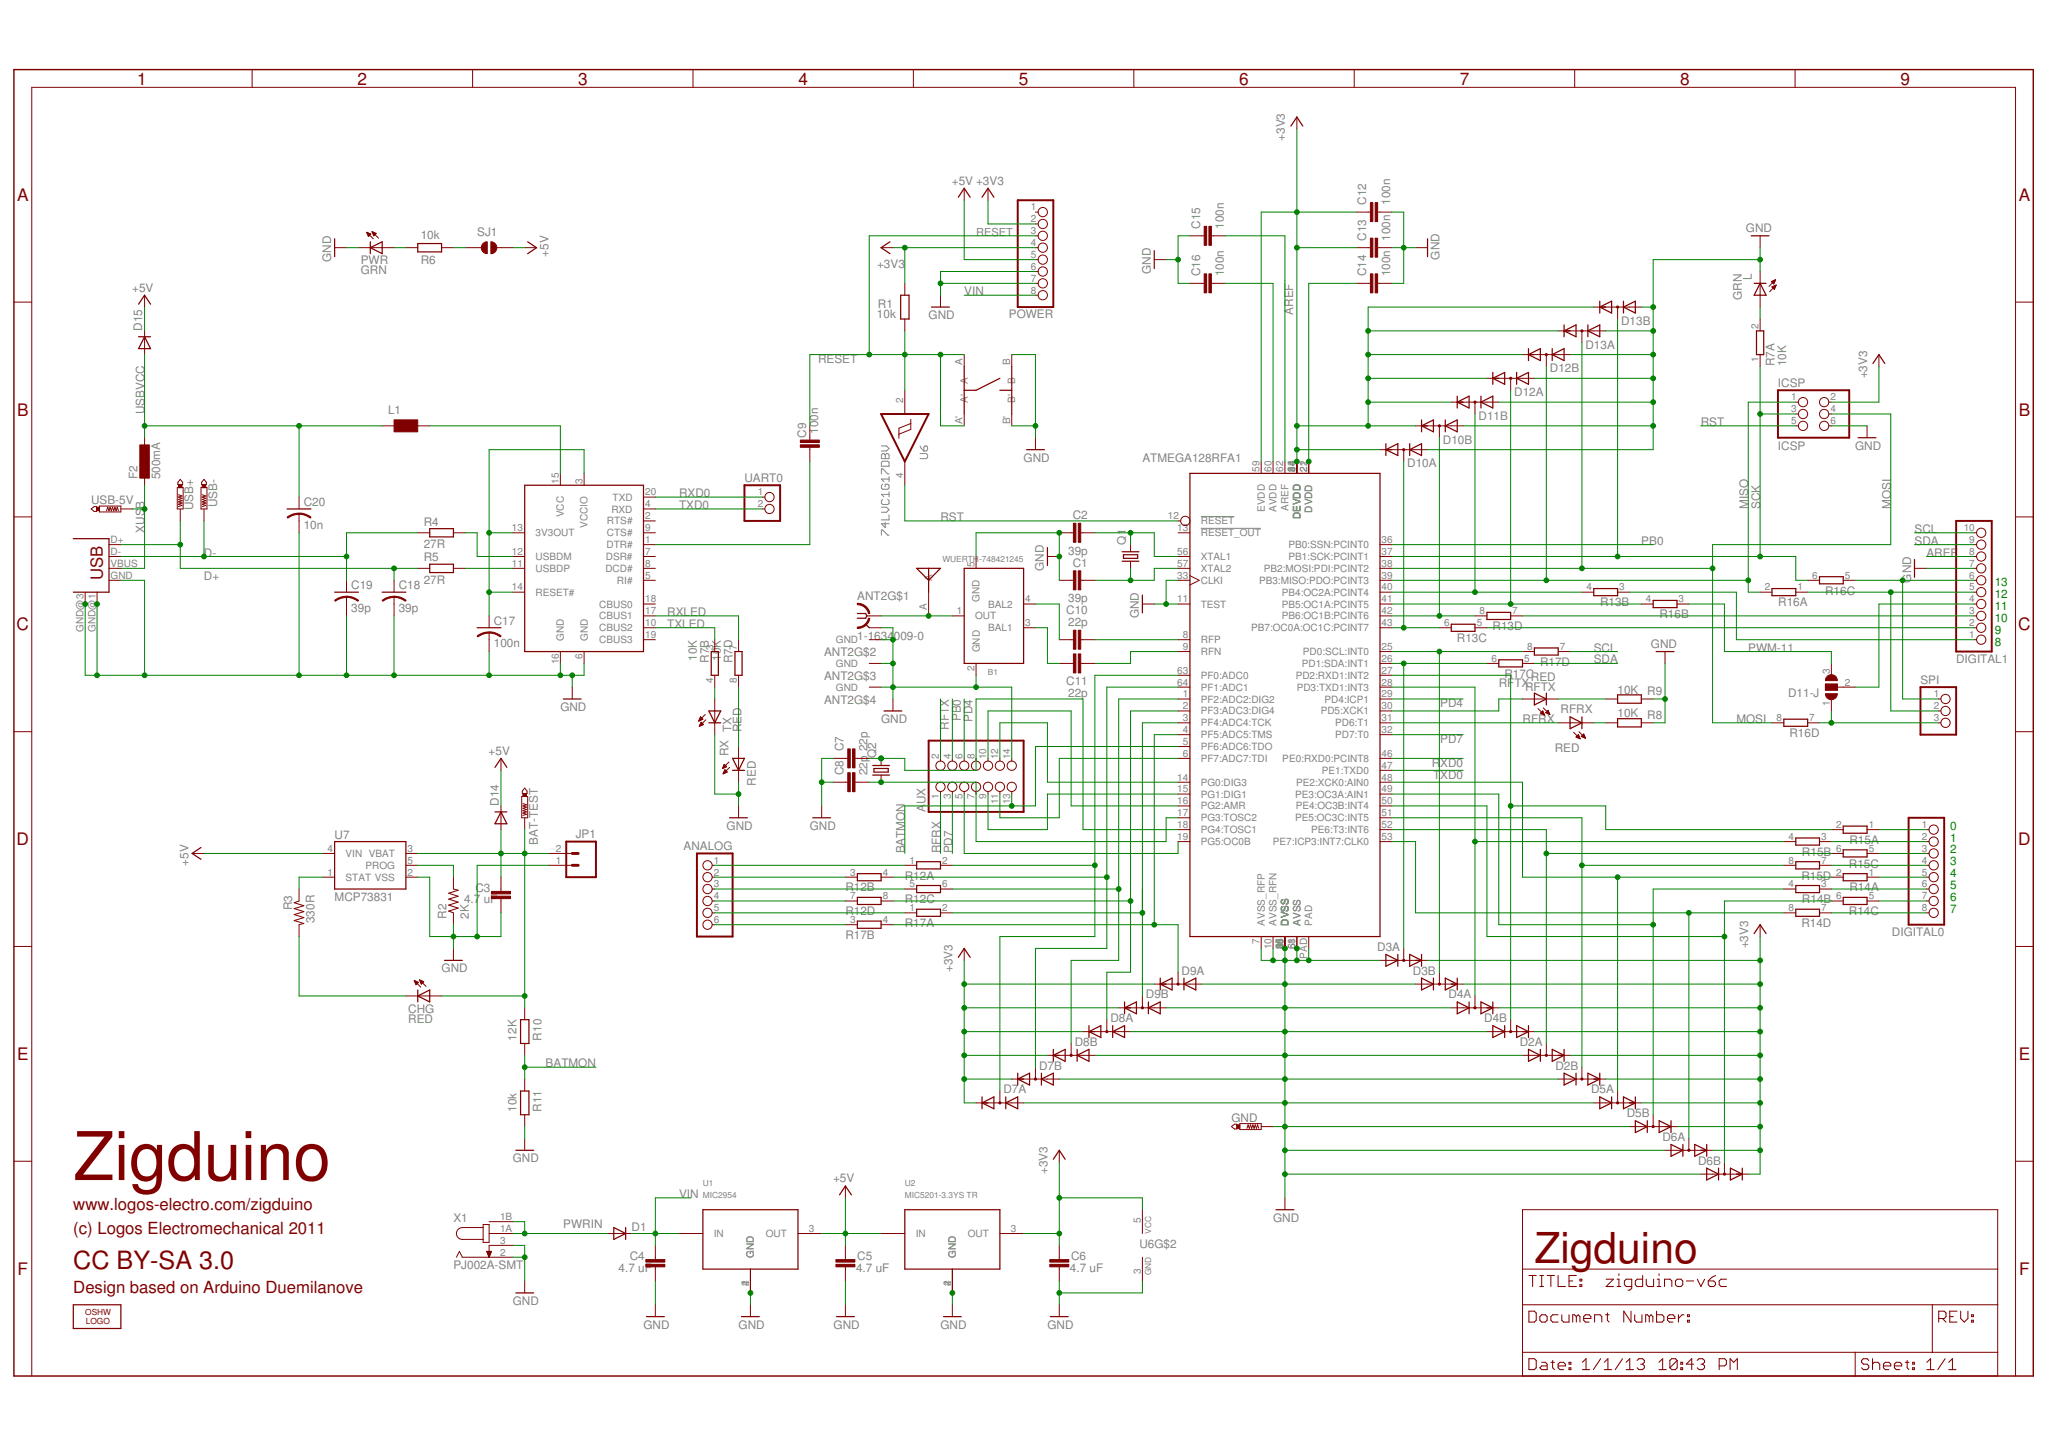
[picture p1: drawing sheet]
<svg xmlns="http://www.w3.org/2000/svg" width="420mm" height="297mm" viewBox="0 0 420 297" stroke-linecap="round" stroke-linejoin="round" font-family="sans-serif">
<defs><g id="words">
<text font-size="13.8" fill="#800000" x="15" y="242.2">Zigduino</text>
<text font-size="8.7" fill="#800000" x="314.9" y="259.3">Zigduino</text>
<text font-size="5.2" fill="#800000" x="15" y="260.5">CC BY-SA 3.0</text>
<g font-size="3.5" fill="#800000">
<text x="28.2" y="17.4">1</text>
<text x="73.4" y="17.4">2</text>
<text x="118.6" y="17.4">3</text>
<text x="163.9" y="17.4">4</text>
<text x="209.1" y="17.4">5</text>
<text x="254.4" y="17.4">6</text>
<text x="299.6" y="17.4">7</text>
<text x="344.9" y="17.4">8</text>
<text x="390.1" y="17.4">9</text>
<text x="3.5" y="41.2">A</text>
<text x="414.4" y="41.2">A</text>
<text x="3.5" y="85.3">B</text>
<text x="414.4" y="85.3">B</text>
<text x="3.4" y="129.4">C</text>
<text x="414.3" y="129.4">C</text>
<text x="3.4" y="173.5">D</text>
<text x="414.3" y="173.5">D</text>
<text x="3.5" y="217.6">E</text>
<text x="414.4" y="217.6">E</text>
<text x="3.6" y="261.7">F</text>
<text x="414.4" y="261.7">F</text>
</g>
<g font-size="3.4" fill="#800000">
<text x="21.1" y="119.1" transform="rotate(-90 21.1 119.1)">USB</text>
<text x="15" y="248.3">www.logos-electro.com/zigduino</text>
<text x="15" y="253.2">(c) Logos Electromechanical 2011</text>
<text x="15" y="265.4">Design based on Arduino Duemilanove</text>
</g>
<g font-size="2.4" fill="#808080">
<text x="263.7" y="28.9" transform="rotate(-90 263.7 28.9)">+3V3</text>
<text x="195.4" y="37.9">+5V +3V3</text>
<text x="246.3" y="47" transform="rotate(-90 246.3 47)">C15</text>
<text x="251.2" y="47" transform="rotate(-90 251.2 47)">100n</text>
<text x="280.4" y="42.1" transform="rotate(-90 280.4 42.1)">C12</text>
<text x="285.3" y="42.1" transform="rotate(-90 285.3 42.1)">100n</text>
<text x="358.4" y="47.7">GND</text>
<text x="68" y="53.8" transform="rotate(-90 68 53.8)">GND</text>
<text x="86.4" y="49.1">10k</text>
<text x="97.9" y="48.4">SJ1</text>
<text x="112.6" y="52.7" transform="rotate(-90 112.6 52.7)">+5V</text>
<text x="280.4" y="49.4" transform="rotate(-90 280.4 49.4)">C13</text>
<text x="285.3" y="49.4" transform="rotate(-90 285.3 49.4)">100n</text>
<text x="295.4" y="53.3" transform="rotate(-90 295.4 53.3)">GND</text>
<text x="27.1" y="59.9">+5V</text>
<text x="74.1" y="56.3">GRN</text>
<text x="74.1" y="54.3">PWR</text>
<text x="86.4" y="54.3">R6</text>
<text x="180" y="55">+3V3</text>
<text x="236.2" y="56.2" transform="rotate(-90 236.2 56.2)">GND</text>
<text x="246.3" y="56.7" transform="rotate(-90 246.3 56.7)">C16</text>
<text x="251.2" y="56.7" transform="rotate(-90 251.2 56.7)">100n</text>
<text x="280.4" y="56.7" transform="rotate(-90 280.4 56.7)">C14</text>
<text x="285.3" y="56.7" transform="rotate(-90 285.3 56.7)">100n</text>
<text x="359.6" y="57.5" transform="rotate(-90 359.6 57.5)">L</text>
<text x="180" y="65.2">10k</text>
<text x="180.2" y="63.1">R1</text>
<text x="190.6" y="65.5">GND</text>
<text x="197.9" y="60.6">VIN</text>
<text x="207.1" y="65.4">POWER</text>
<text x="265.5" y="64.6" transform="rotate(-90 265.5 64.6)">AREF</text>
<text x="357.5" y="61.6" transform="rotate(-90 357.5 61.6)">GRN</text>
<text x="29.2" y="67.9" transform="rotate(-90 29.2 67.9)">D15</text>
<text x="325.4" y="71.6">D13A</text>
<text x="332.7" y="66.7">D13B</text>
<text x="167.9" y="74.5">RESET</text>
<text x="318.1" y="76.4">D12B</text>
<text x="364.2" y="75.2" transform="rotate(-90 364.2 75.2)">R7A</text>
<text x="366.6" y="75.2" transform="rotate(-90 366.6 75.2)">10K</text>
<text x="383.2" y="77.7" transform="rotate(-90 383.2 77.7)">+3V3</text>
<text x="310.8" y="81.3">D12A</text>
<text x="364.9" y="79.5">ICSP</text>
<text x="29.7" y="85" transform="rotate(-90 29.7 85)">USBVCC</text>
<text x="79.7" y="85">L1</text>
<text x="165.5" y="89.9" transform="rotate(-90 165.5 89.9)">C9</text>
<text x="167.9" y="89" transform="rotate(-90 167.9 89)">100n</text>
<text x="303.5" y="86.2">D11B</text>
<text x="349.1" y="87.4">RST</text>
<text x="210.1" y="94.7">GND</text>
<text x="234.5" y="94.7">ATMEGA128RFA1</text>
<text x="288.9" y="95.9">D10A</text>
<text x="296.2" y="91.1">D10B</text>
<text x="364.9" y="92.3">ICSP</text>
<text x="380.8" y="92.3">GND</text>
<text x="28.2" y="98.4" transform="rotate(-90 28.2 98.4)">F2</text>
<text x="32.8" y="98.4" transform="rotate(-90 32.8 98.4)">500mA</text>
<text x="152.8" y="99">UART0</text>
<text x="18.7" y="103.5">USB-5V</text>
<text x="39.7" y="104.8" transform="rotate(-90 39.7 104.8)">USB+</text>
<text x="44.6" y="104.2" transform="rotate(-90 44.6 104.2)">USB-</text>
<text x="62.3" y="103.9">C20</text>
<text x="87" y="107.9">R4</text>
<text x="139.4" y="102.1">RXD0</text>
<text x="139.4" y="104.5">TXD0</text>
<text x="193" y="106.9">RST</text>
<text x="220.2" y="106.6">C2</text>
<text x="358.8" y="104.5" transform="rotate(-90 358.8 104.5)">MISO</text>
<text x="361.3" y="104.5" transform="rotate(-90 361.3 104.5)">SCK</text>
<text x="388.1" y="104.5" transform="rotate(-90 388.1 104.5)">MOSI</text>
<text x="29.7" y="109.4" transform="rotate(-90 29.7 109.4)">XUSB</text>
<text x="62.3" y="108.5">10n</text>
<text x="87" y="112.5">27R</text>
<text x="219.2" y="113.9">39p</text>
<text x="231.1" y="111.8" transform="rotate(-90 231.1 111.8)">Q1</text>
<text x="336.9" y="111.8">PB0</text>
<text x="393" y="109.4">SCL</text>
<text x="393" y="111.8">SDA</text>
<text x="41.9" y="114.2">D-</text>
<text x="41.9" y="119.1">D+</text>
<text x="87" y="119.8">27R</text>
<text x="87" y="115.2">R5</text>
<text x="214.3" y="117.2" transform="rotate(-90 214.3 117.2)">GND</text>
<text x="220.2" y="116.3">C1</text>
<text x="392.2" y="119.6" transform="rotate(-90 392.2 119.6)">GND</text>
<text x="395.4" y="114.2">AREF</text>
<text x="72.1" y="125.6">39p</text>
<text x="72.1" y="120.9">C19</text>
<text x="81.9" y="125.6">39p</text>
<text x="81.9" y="120.9">C18</text>
<text x="176" y="123.3">ANT2G$1</text>
<text x="219.2" y="123.6">39p</text>
<text x="328.4" y="124.5">R13B</text>
<text x="365" y="124.5">R16A</text>
<text x="374.6" y="122">R16C</text>
<text x="101.4" y="128.3">C17</text>
<text x="137" y="126.4">RXLED</text>
<text x="137" y="128.9">TXLED</text>
<text x="176" y="131.3">1-1634</text>
<text x="183.5" y="131.3">009-0</text>
<text x="218.8" y="126.1">C10</text>
<text x="219.2" y="128.5">22p</text>
<text x="233.8" y="126.9" transform="rotate(-90 233.8 126.9)">GND</text>
<text x="299" y="131.8">R13C</text>
<text x="306.3" y="129.4">R13D</text>
<text x="340.6" y="126.9">R16B</text>
<text x="101.4" y="132.9">100n</text>
<text x="143.1" y="135.6" transform="rotate(-90 143.1 135.6)">10K</text>
<text x="145.5" y="136" transform="rotate(-90 145.5 136)">R7B</text>
<text x="147.9" y="135.6" transform="rotate(-90 147.9 135.6)">10K</text>
<text x="150.4" y="136.1" transform="rotate(-90 150.4 136.1)">R7D</text>
<text x="169.1" y="134.7">ANT2G$2</text>
<text x="316.1" y="136.7">R17D</text>
<text x="327.1" y="133.7">SCL</text>
<text x="327.1" y="136.2">SDA</text>
<text x="338.8" y="133">GND</text>
<text x="358.8" y="133.7">PWM-11</text>
<text x="401.5" y="136.1">DIGITAL1</text>
<text x="169.1" y="139.6">ANT2G$3</text>
<text x="218.8" y="140.7">C11</text>
<text x="219.2" y="143.1">22p</text>
<text x="307.6" y="141.1">RFTX</text>
<text x="308.8" y="139.1">R</text>
<text x="310.5" y="139.1">17C</text>
<text x="313" y="141.8">RFTX</text>
<text x="314.2" y="139.7">RED</text>
<text x="332" y="142.4">10K</text>
<text x="338.1" y="142.7">R9</text>
<text x="367" y="143.1">D11-J</text>
<text x="394.2" y="140.5">SPI</text>
<text x="115" y="145.9">GND</text>
<text x="169.1" y="144.5">ANT2G$4</text>
<text x="180.8" y="148.4">GND</text>
<text x="194.8" y="149.8" transform="rotate(-90 194.8 149.8)">RFTX</text>
<text x="197.2" y="148" transform="rotate(-90 197.2 148)">PB0</text>
<text x="199.6" y="148.2" transform="rotate(-90 199.6 148.2)">PD4</text>
<text x="295.6" y="145.2">PD4</text>
<text x="312.5" y="148.4">RFRX</text>
<text x="320.3" y="146.3">RFRX</text>
<text x="332" y="147.3">10K</text>
<text x="338.1" y="147.5">R8</text>
<text x="356.4" y="148.4">MOSI</text>
<text x="100.3" y="155">+5V</text>
<text x="149.5" y="155.2" transform="rotate(-90 149.5 155.2)">RX</text>
<text x="150.1" y="150.3" transform="rotate(-90 150.1 150.3)">TX</text>
<text x="152.2" y="150.3" transform="rotate(-90 152.2 150.3)">RED</text>
<text x="173.2" y="154.2" transform="rotate(-90 173.2 154.2)">C7</text>
<text x="178" y="154.2" transform="rotate(-90 178 154.2)">22p</text>
<text x="179.9" y="155.7" transform="rotate(-90 179.9 155.7)">Q2</text>
<text x="295.6" y="152.5">PD7</text>
<text x="319.1" y="154.4">RED</text>
<text x="367.3" y="151.3">R16D</text>
<text x="155.1" y="161.3" transform="rotate(-90 155.1 161.3)">RED</text>
<text x="173.2" y="159.1" transform="rotate(-90 173.2 159.1)">C8</text>
<text x="178" y="159.1" transform="rotate(-90 178 159.1)">22p</text>
<text x="293.9" y="157.4">R</text>
<text x="294.2" y="159.8">T</text>
<text x="295.6" y="157.4">XD0</text>
<text x="295.6" y="159.8">XD0</text>
<text x="102.4" y="165.4" transform="rotate(-90 102.4 165.4)">D14</text>
<text x="190" y="166.7" transform="rotate(-90 190 166.7)">A</text>
<text x="190" y="165.1" transform="rotate(-90 190 165.1)">UX</text>
<text x="68.7" y="172.3">U7</text>
<text x="110.4" y="173.4" transform="rotate(-90 110.4 173.4)">BAT-TEST</text>
<text x="118.2" y="172">JP1</text>
<text x="149.1" y="170.3">GND</text>
<text x="166.2" y="170.3">GND</text>
<text x="379.6" y="173.2">R15A</text>
<text x="38.7" y="177.7" transform="rotate(-90 38.7 177.7)">+5V</text>
<text x="140.3" y="174.6">ANALOG</text>
<text x="185.7" y="175.2" transform="rotate(-90 185.7 175.2)">BATMON</text>
<text x="193" y="175.2" transform="rotate(-90 193 175.2)">RFRX</text>
<text x="195.5" y="175.2" transform="rotate(-90 195.5 175.2)">PD7</text>
<text x="369.9" y="175.7">R15B</text>
<text x="379.5" y="178.1">R15C</text>
<text x="68.7" y="184.9">MCP73831</text>
<text x="95.3" y="185.5">4.7</text>
<text x="97.6" y="183">C3</text>
<text x="99.3" y="185.5">uF</text>
<text x="173.5" y="183">R12B</text>
<text x="185.7" y="180.6">R12A</text>
<text x="185.7" y="185.4">R12C</text>
<text x="369.7" y="180.6">R15D</text>
<text x="369.9" y="185.4">R14B</text>
<text x="379.6" y="183">R14A</text>
<text x="59.9" y="186.8" transform="rotate(-90 59.9 186.8)">R3</text>
<text x="64.5" y="189.5" transform="rotate(-90 64.5 189.5)">330R</text>
<text x="91.6" y="188.6" transform="rotate(-90 91.6 188.6)">R2</text>
<text x="96.2" y="188.6" transform="rotate(-90 96.2 188.6)">2K</text>
<text x="173.5" y="187.9">R12D</text>
<text x="185.7" y="190.3">R17A</text>
<text x="369.7" y="190.3">R14D</text>
<text x="379.5" y="187.9">R14C</text>
<text x="173.5" y="192.7">R17B</text>
<text x="282.7" y="195.2">D3A</text>
<text x="358.8" y="194.7" transform="rotate(-90 358.8 194.7)">+3V3</text>
<text x="388.3" y="192.1">DIGITAL0</text>
<text x="90.6" y="199.6">GND</text>
<text x="195.5" y="199.6" transform="rotate(-90 195.5 199.6)">+3V3</text>
<text x="242.5" y="200.1">D9A</text>
<text x="290" y="200.1">D3B</text>
<text x="83.8" y="209.9">RED</text>
<text x="83.8" y="207.9">CHG</text>
<text x="227.9" y="209.8">D8A</text>
<text x="235.2" y="205">D9B</text>
<text x="297.3" y="205">D4A</text>
<text x="304.6" y="209.8">D4B</text>
<text x="106" y="213.6" transform="rotate(-90 106 213.6)">12K</text>
<text x="111.1" y="213.6" transform="rotate(-90 111.1 213.6)">R10</text>
<text x="220.6" y="214.7">D8B</text>
<text x="312" y="214.7">D2A</text>
<text x="112" y="219.1">BATMON</text>
<text x="213.3" y="219.6">D7B</text>
<text x="319.3" y="219.6">D2B</text>
<text x="206" y="224.5">D7A</text>
<text x="326.6" y="224.5">D5A</text>
<text x="106" y="228.2" transform="rotate(-90 106 228.2)">10k</text>
<text x="111.1" y="228.2" transform="rotate(-90 111.1 228.2)">R11</text>
<text x="252.8" y="230.3">GND</text>
<text x="333.9" y="229.3">D5B</text>
<text x="105.3" y="238.6">GND</text>
<text x="341.2" y="234.2">D6A</text>
<text x="348.5" y="239.1">D6B</text>
<text x="139.4" y="245.9">VIN</text>
<text x="171" y="242.7">+5V</text>
<text x="215" y="241" transform="rotate(-90 215 241)">+3V3</text>
<text x="93.1" y="250.8">X1</text>
<text x="115.6" y="252">PWRIN</text>
<text x="261.3" y="250.8">GND</text>
<text x="129.6" y="252.7">D1</text>
<text x="233.9" y="256.3">U6G$2</text>
<text x="93.1" y="260.5">PJ002A-SMT</text>
<text x="127" y="261">4.7 uF</text>
<text x="129.3" y="258.6">C4</text>
<text x="175.7" y="261">4.7 uF</text>
<text x="176" y="258.6">C5</text>
<text x="219.6" y="261">4.7 uF</text>
<text x="219.9" y="258.6">C6</text>
<text x="105.3" y="267.8">GND</text>
<text x="132.1" y="272.7">GND</text>
<text x="151.6" y="272.7">GND</text>
<text x="171.1" y="272.7">GND</text>
<text x="193" y="272.7">GND</text>
<text x="215" y="272.7">GND</text>
</g>
<g font-size="2.4" fill="#008000">
<text x="409.4" y="125.2">11</text>
<text x="409.4" y="122.8">12</text>
<text x="409.4" y="120.3">13</text>
<text x="409.4" y="130.1">9</text>
<text x="409.4" y="127.7">10</text>
<text x="409.4" y="132.5">8</text>
<text x="400.3" y="170.3">0</text>
<text x="400.3" y="172.8">1</text>
<text x="400.3" y="175.2">2</text>
<text x="400.3" y="177.6">3</text>
<text x="400.3" y="180.1">4</text>
<text x="400.3" y="182.5">5</text>
<text x="400.3" y="184.9">6</text>
<text x="400.3" y="187.4">7</text>
</g>
<text font-size="2.3" fill="#808080" x="200.4" y="48.4">RESET</text>
<g font-size="2.1" fill="#808080">
<text x="211.6" y="43.2">1</text>
<text x="211.6" y="45.6">2</text>
<text x="211.6" y="48.1">3</text>
<text x="211.6" y="50.5">4</text>
<text x="211.6" y="52.9">5</text>
<text x="211.6" y="55.4">6</text>
<text x="211.6" y="57.8">7</text>
<text x="211.6" y="60.3">8</text>
<text x="360.9" y="67.6" transform="rotate(-90 360.9 67.6)">2</text>
<text x="197.6" y="74.9" transform="rotate(-90 197.6 74.9)">A</text>
<text x="207.3" y="74.9" transform="rotate(-90 207.3 74.9)">B</text>
<text x="360.9" y="74.3" transform="rotate(-90 360.9 74.3)">1</text>
<text x="185.4" y="82.7" transform="rotate(-90 185.4 82.7)">2</text>
<text x="198.6" y="78.9" transform="rotate(-90 198.6 78.9)">A</text>
<text x="198.6" y="82.7" transform="rotate(-90 198.6 82.7)">A'</text>
<text x="208.4" y="78.9" transform="rotate(-90 208.4 78.9)">B</text>
<text x="208.4" y="82.7" transform="rotate(-90 208.4 82.7)">B'</text>
<text x="367.6" y="82.2">1</text>
<text x="375.7" y="82.2">2</text>
<text x="197.6" y="87.1" transform="rotate(-90 197.6 87.1)">A'</text>
<text x="207.3" y="87.1" transform="rotate(-90 207.3 87.1)">B'</text>
<text x="367.6" y="84.6">3</text>
<text x="367.6" y="87.1">5</text>
<text x="375.7" y="84.6">4</text>
<text x="375.7" y="87.1">6</text>
<text x="114.7" y="99.3" transform="rotate(-90 114.7 99.3)">15</text>
<text x="119.5" y="99.3" transform="rotate(-90 119.5 99.3)">3</text>
<text x="132.4" y="101.7">20</text>
<text x="155.5" y="101.7">1</text>
<text x="185.4" y="98.1" transform="rotate(-90 185.4 98.1)">4</text>
<text x="258.5" y="96.8" transform="rotate(-90 258.5 96.8)">59</text>
<text x="261" y="96.8" transform="rotate(-90 261 96.8)">60</text>
<text x="263.4" y="96.8" transform="rotate(-90 263.4 96.8)">62</text>
<text x="265.8" y="96.8" transform="rotate(-90 265.8 96.8)">54</text>
<text x="265.8" y="96.8" transform="rotate(-90 265.8 96.8)">44</text>
<text x="265.8" y="96.8" transform="rotate(-90 265.8 96.8)">34</text>
<text x="265.8" y="96.8" transform="rotate(-90 265.8 96.8)">23</text>
<text x="268.3" y="96.8" transform="rotate(-90 268.3 96.8)">21</text>
<text x="268.3" y="96.8" transform="rotate(-90 268.3 96.8)">22</text>
<text x="115.7" y="106.2" transform="rotate(-90 115.7 106.2)">VCC</text>
<text x="124.6" y="107.7">RTS#</text>
<text x="125.5" y="105.2">RXD</text>
<text x="125.7" y="102.8">TXD</text>
<text x="132.4" y="104.1">4</text>
<text x="132.4" y="106.6">2</text>
<text x="155.5" y="104.1">2</text>
<text x="239.7" y="106.6">12</text>
<text x="246.5" y="107.7">RESET</text>
<text x="259.6" y="105.1" transform="rotate(-90 259.6 105.1)">EVDD</text>
<text x="262" y="105.1" transform="rotate(-90 262 105.1)">AVDD</text>
<text x="264.5" y="104.9" transform="rotate(-90 264.5 104.9)">AREF</text>
<text x="266.9" y="106.6" transform="rotate(-90 266.9 106.6)">DEVDD</text>
<text x="269.3" y="105.2" transform="rotate(-90 269.3 105.2)">DVDD</text>
<text x="22.7" y="111.5">D+</text>
<text x="22.7" y="113.9">D-</text>
<text x="105.1" y="109">13</text>
<text x="105.1" y="113.9">12</text>
<text x="109.9" y="110.1">3V3OUT</text>
<text x="120.6" y="108.4" transform="rotate(-90 120.6 108.4)">VCCIO</text>
<text x="124.5" y="112.5">DTR#</text>
<text x="124.6" y="110.1">CTS#</text>
<text x="132.4" y="109">9</text>
<text x="132.4" y="111.5">1</text>
<text x="132.4" y="113.9">7</text>
<text x="241.6" y="109">13</text>
<text x="241.6" y="113.9">56</text>
<text x="246.5" y="110.1">RESET_OUT</text>
<text x="264.5" y="112.5">PB0:SSN:PCINT0</text>
<text x="283.6" y="111.5">36</text>
<text x="283.6" y="113.9">37</text>
<text x="403.1" y="109">10</text>
<text x="404.2" y="113.9">8</text>
<text x="404.2" y="111.5">9</text>
<text x="22.7" y="116.3">VBUS</text>
<text x="22.7" y="118.8">GND</text>
<text x="105.1" y="116.3">11</text>
<text x="109.9" y="115">USBDM</text>
<text x="109.9" y="117.4">USBDP</text>
<text x="124.3" y="117.4">DCD#</text>
<text x="124.4" y="115">DSR#</text>
<text x="126.6" y="119.8">RI#</text>
<text x="132.4" y="116.3">8</text>
<text x="132.4" y="118.8">5</text>
<text x="191.3" y="119.3" transform="rotate(-90 191.3 119.3)">A</text>
<text x="200" y="116.3" transform="rotate(-90 200 116.3)">5</text>
<text x="241.6" y="116.3">57</text>
<text x="241.6" y="118.8">33</text>
<text x="246.5" y="115">XTAL1</text>
<text x="246.5" y="117.4">XTAL2</text>
<text x="246.5" y="119.8">CLKI</text>
<text x="258.4" y="119.8">PB3:MISO:PDO:PCINT3</text>
<text x="259.4" y="117.4">PB2:MOSI:PDI:PCINT2</text>
<text x="264.5" y="115">PB1:SCK:PCINT1</text>
<text x="283.6" y="116.3">38</text>
<text x="283.6" y="118.8">39</text>
<text x="372" y="118.8">6</text>
<text x="378.7" y="118.8">5</text>
<text x="404.2" y="118.8">6</text>
<text x="404.2" y="116.3">7</text>
<text x="105.1" y="121.2">14</text>
<text x="109.9" y="122.3">RESET#</text>
<text x="123" y="124.7">CBUS0</text>
<text x="132.4" y="123.7">18</text>
<text x="190.3" y="125.2" transform="rotate(-90 190.3 125.2)">A</text>
<text x="201.1" y="123.5" transform="rotate(-90 201.1 123.5)">GND</text>
<text x="202.8" y="124.7">BAL2</text>
<text x="210.4" y="123.7">4</text>
<text x="241.6" y="123.7">11</text>
<text x="246.5" y="124.7">TEST</text>
<text x="263.1" y="122.3">PB4:OC2A:PCINT4</text>
<text x="263.1" y="124.7">PB5:OC1A:PCINT5</text>
<text x="283.6" y="121.2">40</text>
<text x="283.6" y="123.7">41</text>
<text x="325.7" y="121.2">4</text>
<text x="332.4" y="121.2">3</text>
<text x="337.8" y="123.7">4</text>
<text x="344.5" y="123.7">3</text>
<text x="362.2" y="121.2">2</text>
<text x="368.9" y="121.2">1</text>
<text x="404.2" y="123.7">4</text>
<text x="404.2" y="121.2">5</text>
<text x="17.1" y="129.7" transform="rotate(-90 17.1 129.7)">GND@3</text>
<text x="19.6" y="129.7" transform="rotate(-90 19.6 129.7)">GND@1</text>
<text x="115.7" y="131.5" transform="rotate(-90 115.7 131.5)">GND</text>
<text x="120.6" y="131.5" transform="rotate(-90 120.6 131.5)">GND</text>
<text x="123" y="127.2">CBUS1</text>
<text x="123" y="129.6">CBUS2</text>
<text x="132.4" y="126.1">17</text>
<text x="132.4" y="128.5">10</text>
<text x="132.4" y="131">19</text>
<text x="196.4" y="126.1">1</text>
<text x="200.2" y="127.2">OUT</text>
<text x="202.8" y="129.6">BAL1</text>
<text x="210.4" y="128.5">3</text>
<text x="242.8" y="131">8</text>
<text x="256.8" y="129.6">PB7:OC0A:OC1C:PCINT7</text>
<text x="263.1" y="127.2">PB6:OC1B:PCINT6</text>
<text x="283.6" y="126.1">42</text>
<text x="283.6" y="128.5">43</text>
<text x="296.4" y="128.5">6</text>
<text x="303.1" y="128.5">5</text>
<text x="303.7" y="126.1">8</text>
<text x="310.4" y="126.1">7</text>
<text x="404.2" y="131">1</text>
<text x="404.2" y="128.5">2</text>
<text x="404.2" y="126.1">3</text>
<text x="114.7" y="136.4" transform="rotate(-90 114.7 136.4)">16</text>
<text x="119.5" y="135.2" transform="rotate(-90 119.5 135.2)">6</text>
<text x="123" y="132">CBUS3</text>
<text x="146.4" y="133.4" transform="rotate(-90 146.4 133.4)">3</text>
<text x="151.2" y="133.4" transform="rotate(-90 151.2 133.4)">7</text>
<text x="171.6" y="132">GND</text>
<text x="171.6" y="136.9">GND</text>
<text x="200" y="137.7" transform="rotate(-90 200 137.7)">2</text>
<text x="201.1" y="133.9" transform="rotate(-90 201.1 133.9)">GND</text>
<text x="242.8" y="133.4">9</text>
<text x="246.5" y="132">RFP</text>
<text x="246.5" y="134.5">RFN</text>
<text x="267.2" y="136.9">PD1:SDA:INT1</text>
<text x="267.4" y="134.5">PD0:SCL:INT0</text>
<text x="283.6" y="133.4">25</text>
<text x="283.6" y="135.8">26</text>
<text x="306.1" y="135.8">6</text>
<text x="312.8" y="135.8">5</text>
<text x="313.5" y="133.4">8</text>
<text x="320.2" y="133.4">7</text>
<text x="146.4" y="140.1" transform="rotate(-90 146.4 140.1)">4</text>
<text x="151.2" y="140.1" transform="rotate(-90 151.2 140.1)">8</text>
<text x="171.6" y="141.8">GND</text>
<text x="241.6" y="140.7">64</text>
<text x="241.6" y="138.3">63</text>
<text x="242.8" y="143.2">1</text>
<text x="246.5" y="141.8">PF1:ADC1</text>
<text x="246.5" y="139.4">PF0:ADC0</text>
<text x="266" y="139.4">PD2:RXD1:INT2</text>
<text x="266.2" y="141.8">PD3:TXD1:INT3</text>
<text x="283.6" y="138.3">27</text>
<text x="283.6" y="140.7">28</text>
<text x="283.6" y="143.2">29</text>
<text x="375.6" y="138.3" transform="rotate(-90 375.6 138.3)">3</text>
<text x="378.7" y="140.7">2</text>
<text x="396.9" y="143.2">1</text>
<text x="242.8" y="148">3</text>
<text x="242.8" y="145.6">2</text>
<text x="246.5" y="149.1">PF4:ADC4:TCK</text>
<text x="246.5" y="146.7">PF3:ADC3:DIG4</text>
<text x="246.5" y="144.2">PF2:ADC2:DIG2</text>
<text x="271.1" y="146.7">PD5:XCK1</text>
<text x="271.9" y="144.2">PD4:ICP1</text>
<text x="274" y="149.1">PD6:T1</text>
<text x="283.6" y="145.6">30</text>
<text x="283.6" y="148">31</text>
<text x="364.7" y="148">8</text>
<text x="371.4" y="148">7</text>
<text x="375.6" y="145" transform="rotate(-90 375.6 145)">1</text>
<text x="396.9" y="145.6">2</text>
<text x="396.9" y="148">3</text>
<text x="192.7" y="155.9" transform="rotate(-90 192.7 155.9)">2</text>
<text x="195.1" y="155.9" transform="rotate(-90 195.1 155.9)">4</text>
<text x="197.6" y="155.9" transform="rotate(-90 197.6 155.9)">6</text>
<text x="200" y="155.9" transform="rotate(-90 200 155.9)">8</text>
<text x="202.4" y="155.9" transform="rotate(-90 202.4 155.9)">10</text>
<text x="204.9" y="155.9" transform="rotate(-90 204.9 155.9)">12</text>
<text x="207.3" y="155.9" transform="rotate(-90 207.3 155.9)">14</text>
<text x="242.8" y="155.3">6</text>
<text x="242.8" y="152.9">5</text>
<text x="242.8" y="150.5">4</text>
<text x="246.5" y="154">PF6:ADC6:TDO</text>
<text x="246.5" y="151.5">PF5:ADC5:TMS</text>
<text x="274" y="151.5">PD7:T0</text>
<text x="283.6" y="150.5">32</text>
<text x="283.6" y="155.3">46</text>
<text x="241.6" y="160.2">14</text>
<text x="246.5" y="156.4">PF7:ADC7:TDI</text>
<text x="246.5" y="161.3">PG0:DIG3</text>
<text x="263.2" y="156.4">PE0:RXD0:PCINT8</text>
<text x="266.1" y="161.3">PE2:XCK0:AIN0</text>
<text x="271.3" y="158.9">PE1:TXD0</text>
<text x="283.6" y="157.8">47</text>
<text x="283.6" y="160.2">48</text>
<text x="192.7" y="164" transform="rotate(-90 192.7 164)">1</text>
<text x="195.1" y="164" transform="rotate(-90 195.1 164)">3</text>
<text x="197.6" y="164" transform="rotate(-90 197.6 164)">5</text>
<text x="200" y="164" transform="rotate(-90 200 164)">7</text>
<text x="202.4" y="164" transform="rotate(-90 202.4 164)">9</text>
<text x="204.9" y="165.1" transform="rotate(-90 204.9 165.1)">11</text>
<text x="207.3" y="165.1" transform="rotate(-90 207.3 165.1)">13</text>
<text x="241.6" y="167.5">17</text>
<text x="241.6" y="165.1">16</text>
<text x="241.6" y="162.7">15</text>
<text x="246.5" y="166.2">PG2:AMR</text>
<text x="246.5" y="163.7">PG1:DIG1</text>
<text x="265.8" y="163.7">PE3:OC3A:AIN1</text>
<text x="266" y="166.2">PE4:OC3B:INT4</text>
<text x="283.6" y="162.7">49</text>
<text x="283.6" y="165.1">50</text>
<text x="283.6" y="167.5">51</text>
<text x="241.6" y="172.4">19</text>
<text x="241.6" y="170">18</text>
<text x="246.5" y="173.5">PG5:OC0B</text>
<text x="246.5" y="171">PG4:TOSC1</text>
<text x="246.5" y="168.6">PG3:TOSC2</text>
<text x="261.3" y="173.5">PE7:ICP3:INT7:CLK0</text>
<text x="265.8" y="168.6">PE5:OC3C:INT5</text>
<text x="269.1" y="171">PE6:T3:INT6</text>
<text x="283.6" y="170">52</text>
<text x="283.6" y="172.4">53</text>
<text x="367.1" y="172.4">4</text>
<text x="373.8" y="172.4">3</text>
<text x="376.9" y="170">2</text>
<text x="383.6" y="170">1</text>
<text x="394.5" y="170">1</text>
<text x="394.5" y="172.4">2</text>
<text x="67.2" y="174.9">4</text>
<text x="67.2" y="179.7">1</text>
<text x="70.9" y="175.9">VIN VBAT</text>
<text x="75" y="178.4">PROG</text>
<text x="83.7" y="174.9">3</text>
<text x="83.7" y="177.3">5</text>
<text x="83.7" y="179.7">2</text>
<text x="114.1" y="177.3">1</text>
<text x="114.1" y="174.9">2</text>
<text x="146.5" y="177.3">1</text>
<text x="146.5" y="179.7">2</text>
<text x="174.5" y="179.7">3</text>
<text x="181.2" y="179.7">4</text>
<text x="186.7" y="177.3">1</text>
<text x="193.4" y="177.3">2</text>
<text x="367.1" y="177.3">8</text>
<text x="373.8" y="177.3">7</text>
<text x="376.9" y="179.7">2</text>
<text x="376.9" y="174.9">6</text>
<text x="383.6" y="179.7">1</text>
<text x="383.6" y="174.9">5</text>
<text x="394.5" y="174.9">3</text>
<text x="394.5" y="177.3">4</text>
<text x="394.5" y="179.7">5</text>
<text x="70.9" y="180.8">STAT VSS</text>
<text x="146.5" y="182.2">3</text>
<text x="146.5" y="184.6">4</text>
<text x="174.5" y="184.6">7</text>
<text x="181.2" y="184.6">8</text>
<text x="186.7" y="182.2">5</text>
<text x="193.4" y="182.2">6</text>
<text x="367.1" y="182.2">4</text>
<text x="373.8" y="182.2">3</text>
<text x="376.9" y="184.6">6</text>
<text x="383.6" y="184.6">5</text>
<text x="394.5" y="182.2">6</text>
<text x="394.5" y="184.6">7</text>
<text x="146.5" y="187">5</text>
<text x="146.5" y="189.5">6</text>
<text x="174.5" y="189.5">3</text>
<text x="181.2" y="189.5">4</text>
<text x="186.7" y="187">1</text>
<text x="193.4" y="187">2</text>
<text x="259.6" y="190" transform="rotate(-90 259.6 190)">AVSS_RFP</text>
<text x="262" y="190" transform="rotate(-90 262 190)">AVSS_RFN</text>
<text x="264.5" y="190" transform="rotate(-90 264.5 190)">DVSS</text>
<text x="266.9" y="190" transform="rotate(-90 266.9 190)">AVSS</text>
<text x="269.4" y="190" transform="rotate(-90 269.4 190)">PAD</text>
<text x="367.1" y="187">8</text>
<text x="373.8" y="187">7</text>
<text x="394.5" y="187">8</text>
<text x="258.5" y="193.7" transform="rotate(-90 258.5 193.7)">7</text>
<text x="261" y="194.9" transform="rotate(-90 261 194.9)">10</text>
<text x="263.4" y="194.9" transform="rotate(-90 263.4 194.9)">20</text>
<text x="263.4" y="194.9" transform="rotate(-90 263.4 194.9)">24</text>
<text x="263.4" y="194.9" transform="rotate(-90 263.4 194.9)">35</text>
<text x="263.4" y="194.9" transform="rotate(-90 263.4 194.9)">45</text>
<text x="263.4" y="194.9" transform="rotate(-90 263.4 194.9)">55</text>
<text x="265.8" y="194.9" transform="rotate(-90 265.8 194.9)">61</text>
<text x="265.8" y="194.9" transform="rotate(-90 265.8 194.9)">58</text>
<text x="268.3" y="196.8" transform="rotate(-90 268.3 196.8)">PAD</text>
<text x="102.6" y="250.4">1B</text>
<text x="234.1" y="251" transform="rotate(-90 234.1 251)">5</text>
<text x="102.6" y="252.9">1A</text>
<text x="102.6" y="255.3">3</text>
<text x="102.6" y="257.7">2</text>
<text x="146.5" y="253.9">IN</text>
<text x="157.2" y="253.9">OUT</text>
<text x="166" y="252.9">3</text>
<text x="188" y="253.9">IN</text>
<text x="198.6" y="253.9">OUT</text>
<text x="207.5" y="252.9">3</text>
<text x="153.7" y="263.9" transform="rotate(-90 153.7 263.9)">2</text>
<text x="153.7" y="263.9" transform="rotate(-90 153.7 263.9)">4</text>
<text x="154.8" y="258.3" transform="rotate(-90 154.8 258.3)">GND</text>
<text x="195.1" y="263.9" transform="rotate(-90 195.1 263.9)">2</text>
<text x="195.1" y="263.9" transform="rotate(-90 195.1 263.9)">4</text>
<text x="196.2" y="258.3" transform="rotate(-90 196.2 258.3)">GND</text>
<text x="234.1" y="261.5" transform="rotate(-90 234.1 261.5)">3</text>
</g>
<g font-size="1.7" fill="#808080">
<text x="193.4" y="115.5">WUERTH-748421245</text>
<text x="202.8" y="138.6">B1</text>
<text x="144.3" y="245.9">MIC2954</text>
<text x="144.3" y="243.5">U1</text>
<text x="185.7" y="245.9">MIC5201-3.3YS TR</text>
<text x="185.7" y="243.5">U2</text>
<text x="236.3" y="253.2" transform="rotate(-90 236.3 253.2)">VCC</text>
<text x="236.3" y="261.7" transform="rotate(-90 236.3 261.7)">GND</text>
</g>
<g font-size="1.7" fill="#800000">
<text x="17.5" y="270">OSHW</text>
<text x="17.6" y="271.7">LOGO</text>
</g>
</g></defs>
<g fill="none" stroke="#808080" stroke-width=".21">
<path d="M180.9 93.4l.3-.3h.2l.3 .3 .2-.3h.3l.3 .3v.7h-1.6zM180.9 94.9l.3-.2h1l.3 .2v.8h-1.6zM180.9 97.3v-1.1h.3l1 1.1h.3M180.9 91.5h1l.6 .6-.6 .5h-1M181.2 99.4l-.3 .3v.5l.3 .2h1l.3-.2v-.5l-.3-.3h-.5v.5M181.7 93.4v.7M182.5 97.8v1.1M182.5 98.3h-1.6l.5 .6M188.8 93.1h1.3l.3 .3v.5l-.3 .2h-1.3M188.8 91.5l.3 .6 .5 .5M189.6 91.8l.3-.3h.2l.3 .3v.5l-.3 .3h-.5zM180.9 109.9v-1.1h.3l1 1.1h.3"/>
<path d="M180.9 104.1h1l.6 .5-.6 .6h-1M181.2 102.5l-.3 .3v.5l.3 .3h1l.3-.3v-.5l-.3-.3M181.7 107.3v1l-.8-.8h1.6M182.5 105.7v1h-1.6M182.5 101v1M182.5 101.5h-1.6l.5 .5M246.5 106h6.8M246.5 108.5h12.3"/>
</g>
<g fill="none" stroke="#800000" stroke-width=".4">
<path d="M208.9 41.1h7.3v21.9h-7.3zM152.8 99.6h7.3v7.3h-7.3zM180.8 85h9.8l-4.9 9.7zM364.9 80.1h14.7v9.8h-14.7zM401.5 106.9h7.3v26.9h-7.3zM190.6 152h19.5v14.7h-19.5zM394.2 141.1h7.3v9.7h-7.3zM116.2 172.8h6.1v7.3h-6.1zM143 175.2h7.4v17.1h-7.4zM391.8 167.9h7.3v21.9h-7.3z"/>
<circle cx="310.1" cy="77.7" r=".13"/>
<circle cx="317.4" cy="72.8" r=".13"/>
<circle cx="324.7" cy="67.9" r=".13"/>
<circle cx="332" cy="63" r=".13"/>
<circle cx="288.1" cy="92.3" r=".13"/>
<circle cx="295.4" cy="87.4" r=".13"/>
<circle cx="302.7" cy="82.5" r=".13"/>
<circle cx="288.1" cy="197.1" r=".13"/>
<circle cx="219.9" cy="216.6" r=".13"/>
<circle cx="227.2" cy="211.8" r=".13"/>
<circle cx="234.5" cy="206.9" r=".13"/>
<circle cx="241.8" cy="202" r=".13"/>
<circle cx="295.4" cy="202" r=".13"/>
<circle cx="302.7" cy="206.9" r=".13"/>
<circle cx="310.1" cy="211.8" r=".13"/>
<circle cx="317.4" cy="216.6" r=".13"/>
<circle cx="205.2" cy="226.4" r=".13"/>
<circle cx="212.5" cy="221.5" r=".13"/>
<circle cx="324.7" cy="221.5" r=".13"/>
<circle cx="332" cy="226.4" r=".13"/>
<circle cx="339.3" cy="231.3" r=".13"/>
<circle cx="346.6" cy="236.1" r=".13"/>
<circle cx="353.9" cy="241" r=".13"/>
</g>
<g fill="none" stroke="#800000" stroke-width=".21">
<path d="M51.8 14.3v3.6M97 14.3v3.6M142.2 14.3v3.6M187.5 14.3v3.6M232.7 14.3v3.6M278 14.3v3.6M323.2 14.3v3.6M368.4 14.3v3.6M197.9 38.7v2.4M202.8 38.7v2.4M266.2 24v2.5M68.7 50.8h2.4"/>
<path d="M73.6 50.8h7.3M75.3 47.7l1.3 1.3M75.3 47.7l.8 .3-.5 .5zM75.3 47.8h.2M75.4 47.9h.4M75.4 48h.7M75.5 48.1h.6M75.5 48.2h.4M75.6 48.3h.2M75.6 48.5h.1M76.4 47.6l1.3 1.3M76.4 47.6l.8 .3-.5 .5z"/>
<path d="M76.4 47.7h.2M76.5 47.8h.4M76.5 47.9h.7M76.6 48h.5M76.6 48.1h.4M76.7 48.2h.2M76.7 48.3h.1M83.3 50.8h2.4M90.6 50.8h2.5M95.5 50.8h3.3M102 50.8h3.3M107.7 50.8h2.4"/>
<path d="M180.8 50.8h2.5M185.7 58.2v2.4M212.5 50.8h.6M212.5 58.2h.6M212.5 43.5h.6M212.5 48.4h.6M212.5 53.3h.6M212.5 46h.6M212.5 55.7h.6M236.9 53.3h2.5M244.2 58.2h3M244.2 48.4h3"/>
<path d="M248.6 58.2h2.9M248.6 48.4h2.9M278.4 50.8h2.9M278.4 58.2h2.9M278.4 43.5h2.9M282.8 50.8h2.9M282.8 58.2h2.9M282.8 43.5h2.9M290.6 50.8h2.4M361.3 48.4v2.4M361.3 55.7v7.3M363.6 57.8l.8-.4-.3 .9z"/>
<path d="M363.6 57.9h.7M363.7 58.9l.5 .5M363.7 57.7h.6M363.7 58.9h.7M363.8 58h.4M363.8 59h.6M363.9 58.1h.3M363.9 59.1h.4M364 58.8h.4M364 57.6h.4M364 58.2h.1M364 59.2h.3"/>
<path d="M364.2 59.4h.1M364.2 57.5h.2M364.3 58.7h.2M364.4 57.4l-1.3 1.4M364.5 58.5h.1M364.6 58.5l-1.4 1.4M364.6 58.5l-.4 .9M364.6 58.5l-.9 .4M2.9 62h3.6M29.7 60.6v2.4M29.7 67.9v4.9M185.7 65.5v2.4"/>
<path d="M193 60.6v2.4M197.9 72.8v2.4M207.7 72.8v2.4M212.5 60.6h.6M305.2 77.7h9.7M310.1 77.7v2.4M312.5 72.8h9.8M317.4 72.8v2.4M319.8 67.9h9.8M324.7 67.9v2.5M327.1 63h9.8M332 63v2.5"/>
<path d="M361.3 65.5v2.4M361.3 72.8v2.4M385.7 72.8v2.4M413.7 62h3.6M29.7 89.9v2.4M29.7 97.2v2.4M37 98.4l.5 .6v.5h-1v-.5zM41.9 98.4l.5 .6v.5h-1v-.5zM78.4 87.4h2.5M85.7 87.4h2.5M115 97.2v2.4M119.9 97.2v2.4"/>
<path d="M166.2 87.4v2.9M166.2 91.8v2.9M185.7 80.1v4.9M185.7 94.7v4.9M186.9 86.1v2.1l-2.4 .9M186.9 86.9l-2.4 1v2.1M197.9 85v2.4M207.7 85v2.4M212.5 89.9v2.4M258.9 94.7v2.5M261.3 94.7v2.5M263.7 94.7v2.5"/>
<path d="M266.2 94.7v2.5M268.6 94.7v2.5M283.3 92.3h9.7M288.1 92.3v2.4M290.6 87.4h9.7M295.4 87.4v2.5M297.9 82.5h9.7M302.7 82.5v2.5M368.6 82.5h.5M368.6 85h.5M368.6 87.4h.5M375.4 82.5h.5"/>
<path d="M375.4 85h.5M375.4 87.4h.5M383.2 87.4v2.5M2.9 106.1h3.6M18.7 104.5l.6-.5h.5v1h-.5zM20.4 103.9h4.4v1.2h-4.4zM21.9 104.9l.2-.8 .3 .8 .2-.8 .3 .8 .2-.8 .2 .8 .3-.8 .2 .8 .3-.8 .2 .8M22.4 119.1h2.4M22.4 114.2h2.4M22.4 116.7h2.4M22.4 111.8h2.4M24.8 104.5h2.4"/>
<path d="M36.4 100.1h1.2v4.4h-1.2zM36.6 101.6l.8 .2-.8 .2 .8 .3-.8 .2 .8 .3-.8 .2 .8 .3-.8 .2 .8 .3-.8 .2M37 104.5v2.4M41.3 100.1h1.2v4.4h-1.2zM41.5 101.6l.7 .2-.7 .2 .7 .3-.7 .2 .7 .3-.7 .2 .7 .3-.7 .2 .7 .3-.7 .2M41.9 104.5v2.4M61.4 102v2.5M61.4 105.5v3.9M71.1 119.1v2.5M80.9 119.1v2.5M85.7 109.4h2.5M85.7 116.7h2.5"/>
<path d="M93.1 109.4h2.4M93.1 116.7h2.4M105.3 109.4h2.4M105.3 114.2h2.4M105.3 116.7h2.4M132.1 119.1h2.4M132.1 109.4h2.4M132.1 114.2h2.4M132.1 106.9h2.4M132.1 116.7h2.4M132.1 111.8h2.4M132.1 104.5h2.4"/>
<path d="M132.1 102h2.4M156.5 104.5h.5M156.5 102h.5M200.3 114.2v2.5M215 114.2h2.4M217.4 119.1h2.9M217.4 109.4h2.9M221.8 119.1h2.9M221.8 109.4h2.9M232.1 111.8v1.5M232.1 115.2v1.5M241.8 119.1h2.4"/>
<path d="M241.8 109.4h2.4M241.8 114.2h2.4M241.8 106.9h.5M241.8 116.7h2.4M244.2 118.2l1.9 .9-1.9 1M283.3 119.1h2.4M283.3 114.2h2.4M283.3 116.7h2.4M283.3 111.8h2.4M371 119.1h2.5M378.3 119.1h2.5M393 116.7h2.4"/>
<path d="M405.2 119.1h.5M405.2 109.4h.5M405.2 114.2h.5M405.2 116.7h.5M405.2 111.8h.5M413.7 106.1h3.6M17.5 121.6v2.4M19.9 121.6v2.4M71.1 122.5v3.9M80.9 122.5v3.9M100.4 126.4v2.5M100.4 129.8v4"/>
<path d="M105.3 121.6h2.4M115 133.8v2.4M119.9 133.8v2.4M132.1 124h2.4M132.1 131.3h2.4M132.1 126.4h2.4M132.1 128.9h2.4M146.7 131.3v2.5M146.7 138.6v2.5M151.6 131.3v2.5M151.6 138.6v2.5M177.9 126.4h2.9"/>
<path d="M178.4 131.3h2.4M178.4 128.9h2.4M178.4 136.2h2.4M190.6 121.6v4.8M195.5 126.4h2.4M200.3 136.2v2.4M210.1 124h2.4M210.1 128.9h2.4M217.4 131.3h2.9M217.4 136.2h2.9M221.8 131.3h2.9M221.8 136.2h2.9"/>
<path d="M234.5 124h2.4M241.8 124h2.4M241.8 131.3h2.4M241.8 133.8h2.4M241.8 138.6h2.4M283.3 124h2.4M283.3 133.8h2.4M283.3 121.6h2.4M283.3 126.4h2.4M283.3 128.9h2.4M283.3 136.2h2.4M283.3 138.6h2.4"/>
<path d="M295.4 128.9h2.5M302.7 126.4h2.5M302.7 128.9h2.5M305.2 136.2h2.4M310.1 126.4h2.4M312.5 133.8h2.4M312.5 136.2h2.4M319.8 133.8h2.5M324.7 121.6h2.4M332 121.6h2.5M336.9 124h2.4M341.8 133.8v2.4"/>
<path d="M344.2 124h2.4M361.3 121.6h2.4M368.6 121.6h2.4M375.9 136.2v2.4M405.2 124h.5M405.2 131.3h.5M405.2 121.6h.5M405.2 126.4h.5M405.2 128.9h.5M2.9 150.2h3.6M102.8 155.7v2.4M117.5 141.1v2.4"/>
<path d="M143.4 148h.1M143.5 147.9h.2M143.5 147.8h.5M143.6 147.7h.6M143.6 149h.1M143.6 147.6h.6M143.6 148.9h.4M143.7 147.4h.4M143.7 148.8h.6M143.7 147.3h.3M143.7 148.7h.6M143.8 147.2h.1"/>
<path d="M143.8 148.6h.4M143.8 147.2l-.4 .8M143.8 147.2l.5 .4-.9 .4M143.8 148.5h.3M143.9 148.3h.1M143.9 148.3l.5 .4-.9 .4zM144.8 146.7l-1.4 1.3M144.9 147.8l-1.4 1.3M146.7 143.5v7.3M148.3 157.7h.1M148.4 157.6h.2M148.4 157.5h.5"/>
<path d="M148.5 157.4h.6M148.5 158.8h.1M148.5 157.3h.5M148.5 158.6h.4M148.5 157.2h.4M148.5 158.5h.7M148.6 157.1h.2M148.6 158.4h.6M148.7 156.9l-.4 .9M148.7 156.9l.4 .5M148.7 156.9h.1M148.7 158.3h.4"/>
<path d="M148.7 158.2h.3M148.8 158.1h.1M148.8 158l.5 .5-.9 .4zM149.1 157.4l-.8 .4M149.6 156.4l-1.3 1.4M149.8 157.5l-1.4 1.4M151.6 153.2v7.4M171.1 155.7h2.9M175.5 155.7h2.9M178.4 141.1h2.4M180.8 155.7v1.4M180.8 159.1v1.5"/>
<path d="M183.3 143.5v2.4M193 155.7v.5M195.5 155.7v.5M197.9 155.7v.5M200.3 155.7v.5M202.8 155.7v.5M205.2 155.7v.5M207.7 155.7v.5M241.8 141.1h2.4M241.8 143.5h2.4M241.8 145.9h2.4M241.8 148.4h2.4"/>
<path d="M241.8 150.8h2.4M241.8 155.7h2.4M241.8 153.2h2.4M283.3 141.1h2.4M283.3 143.5h2.4M283.3 145.9h2.4M283.3 148.4h2.4M283.3 150.8h2.4M283.3 155.7h2.4M283.3 158.1h2.4M312.5 143.5h7.3M315.7 145.5l1.3 1.3"/>
<path d="M316.2 146.4h.6M316.3 146.3h.5M316.4 146.5h.5M316.4 146.2h.4M316.5 146h.2M316.6 146.6h.3M316.7 145.9h.1M316.7 145.9l-.5 .5 .8 .4M316.7 145.9l.3 .9M316.8 145.3l1.3 1.4M316.9 146.7h.1M317.3 146.3l.8 .4"/>
<path d="M317.3 146.3h.6M317.4 146.2h.5M317.5 146.4h.5M317.5 146h.4M317.6 145.9h.2M317.7 145.8h.1M317.8 146.5h.3M317.8 145.8l-.5 .5M317.8 145.8l.3 .9M318 146.6h.1M319.8 148.4h7.3M323 150.3l1.3 1.4"/>
<path d="M323.5 151.3l.5-.5 .3 .9zM323.5 151.3h.7M323.6 151.2h.5M323.7 151.1h.4M323.8 151.4h.4M323.8 151h.2M323.9 150.9h.1M324.1 151.6h.2M324.1 150.2l1.3 1.4M324.6 151.2l.5-.5 .3 .9zM324.7 151.2h.6M324.7 151.1h.5"/>
<path d="M324.8 151h.4M324.9 150.9h.2M324.9 151.3h.4M325 150.7h.1M325.2 151.4h.2M329.6 143.5h2.4M329.6 148.4h2.4M336.9 143.5h2.4M336.9 148.4h2.4M363.7 148.4h2.4M371 148.4h2.5M374.7 140.4h2.4v1.3h-2.4z"/>
<path d="M375.9 143.5v2.4M377.1 141.1h3.7M397.8 143.5h.6M397.8 145.9h.6M397.8 148.4h.6M413.7 150.2h3.6M39.4 175.2h2.5M66.3 175.2h2.4M83.3 177.6h2.4M83.3 175.2h2.4M102.8 165.4v4.9M107.1 163.5h1.2v4.4h-1.2z"/>
<path d="M107.3 165l.8 .2-.8 .2 .8 .3-.8 .2 .8 .3-.8 .2 .8 .3-.8 .2 .8 .3-.8 .2M107.7 167.9v2.4M107.7 161.8l.5 .6v.5h-1v-.5zM112.6 177.6h4.9M112.6 175.2h4.9M146.2 177.6h.5M151.6 165.4v2.5M168.7 165.4v2.5M171.1 160.6h2.9M175.5 160.6h2.9M185.7 177.6h2.5M193 177.6h2.5"/>
<path d="M193 162.5v.5M195.5 162.5v.5M197.9 162.5v.5M200.3 162.5v.5M202.8 162.5v.5M205.2 162.5v.5M207.7 162.5v.5M241.8 160.6h2.4M241.8 163h2.4M241.8 165.4h2.4M241.8 167.9h2.4M241.8 170.3h2.4"/>
<path d="M241.8 172.8h2.4M283.3 160.6h2.4M283.3 163h2.4M283.3 165.4h2.4M283.3 167.9h2.4M283.3 170.3h2.4M283.3 172.8h2.4M366.1 177.6h2.5M366.1 172.8h2.5M373.5 177.6h2.4M373.5 172.8h2.4M375.9 170.3h2.4"/>
<path d="M375.9 175.2h2.4M383.2 170.3h2.5M383.2 175.2h2.5M395.4 177.6h.5M395.4 170.3h.5M395.4 172.8h.5M395.4 175.2h.5M2.9 194.3h3.6M61.4 182.5v2.5l-1 .3 2 .6-2 .6 2 .6-2 .6 2 .7-2 .6 2 .6-1 .2v2.5M66.3 180.1h2.4M83.3 180.1h2.4M93.1 180.1v2.4l.9 .3-1.9 .6 1.9 .6-1.9 .6 1.9 .6-1.9 .6 1.9 .6-1.9 .6 1 .4v2.4"/>
<path d="M93.1 194.7v2.4M102.8 180.1v2.9M102.8 184.5v2.9M146.2 180.1h.5M146.2 182.5h.5M146.2 185h.5M146.2 187.4h.5M146.2 189.8h.5M173.5 180.1h2.5M173.5 185h2.5M173.5 189.8h2.5M180.8 180.1h2.5"/>
<path d="M180.8 185h2.5M180.8 189.8h2.5M185.7 182.5h2.5M185.7 187.4h2.5M193 182.5h2.5M193 187.4h2.5M197.9 194.7v2.4M241.8 199.6v2.4M258.9 192.3v2.4M261.3 192.3v2.4M263.7 192.3v2.4M266.2 192.3v2.4"/>
<path d="M268.6 192.3v2.4M283.3 197.1h9.7M288.1 194.7v2.4M295.4 199.6v2.4M361.3 189.8v2.5M366.1 182.5h2.5M366.1 187.4h2.5M373.5 182.5h2.4M373.5 187.4h2.4M375.9 180.1h2.4M375.9 185h2.4M383.2 180.1h2.5"/>
<path d="M383.2 185h2.5M395.4 180.1h.5M395.4 182.5h.5M395.4 185h.5M395.4 187.4h.5M413.7 194.3h3.6M83.3 204.4h7.3M85 201.3l1.4 1.3M85 201.3l.9 .4-.5 .4zM85.1 201.4h.1M85.1 201.5h.4M85.2 201.6h.6"/>
<path d="M85.2 201.7h.6M85.3 201.8h.4M85.3 202h.3M85.4 202.1h.1M86.1 201.2l1.4 1.3M86.1 201.2l.9 .3-.5 .5zM86.2 201.3h.2M86.2 201.4h.4M86.3 201.5h.6M86.3 201.6h.6M86.4 201.7h.4M86.4 201.8h.3"/>
<path d="M86.5 202h.1M107.7 206.9v2.4M107.7 214.2v2.4M212.5 219.1v2.4M215 216.6h9.7M219.9 214.2v2.4M222.3 211.8h9.8M227.2 209.3v2.5M229.6 206.9h9.8M234.5 204.4v2.5M236.9 202h9.8M290.6 202h9.7"/>
<path d="M297.9 206.9h9.7M302.7 204.4v2.5M305.2 211.8h9.7M310.1 209.3v2.5M312.5 216.6h9.8M317.4 214.2v2.4M324.7 219.1v2.4M2.9 238.4h3.6M107.7 221.5v2.5M107.7 228.8v2.5M107.7 233.7v2.4M200.3 226.4h9.8"/>
<path d="M205.2 224v2.4M207.7 221.5h9.7M217.4 236.1v2.5M252.8 231.3l.6-.5h.5v1h-.5zM254.5 230.7h4.4v1.2h-4.4zM255.9 231.6l.3-.7 .2 .7 .3-.7 .2 .7 .3-.7 .2 .7 .2-.7 .3 .7 .2-.7 .3 .7M258.9 231.3h2.4M319.8 221.5h9.8M327.1 226.4h9.8M332 224v2.4M334.5 231.3h9.7M339.3 228.8v2.5"/>
<path d="M341.8 236.1h9.7M346.6 233.7v2.4M353.9 238.6v2.4M413.7 238.4h3.6M93.7 258.1l.6-1.2 .6 1.2h10.4M99.2 252h-4.3a1.22 1.22 0 0 0-1.2 1.2 1.22 1.22 0 0 0 1.2 1.2h4.3M99.2 251.4h1.2v3.6h-1.2zM99.9 256.9h1l-.5 1.2zM99.9 256.9h1M100 257h.8M100 257.2h.8M100.1 257.3h.6"/>
<path d="M100.1 257.4h.6M100.1 257.5h.5M100.2 257.6h.4M100.2 257.7h.3M100.3 257.9h.2M100.3 258h.1M100.4 258.1h.1M100.4 253.2h4.9M100.4 250.8h4.9M105.3 255.7h-4.9v2.4M124.8 253.2h4.8M134.5 255.7v2.9"/>
<path d="M139.4 253.2h4.9M163.8 253.2h4.9M173.5 243.5v2.4M173.5 255.7v2.9M180.8 253.2h4.9M205.2 253.2h4.9M217.4 255.7v2.9M234.5 248.3v4.9M234.5 258.1v4.9M263.7 245.9v2.4M312.5 248.3h97.5v34.2h-97.5zM349.1 241h9.7"/>
<path d="M107.7 263v2.4M134.5 260v3M134.5 267.8v2.5M154 260.5v4.9M154 267.8v2.5M173.5 260v3M173.5 267.8v2.5M195.5 260.5v4.9M195.5 267.8v2.5M217.4 260v3M217.4 267.8v2.5M312.5 267.8h97.5"/>
<path d="M312.5 277.6h97.5M312.5 260.5h97.5M313.8 269.2h1.1l.4 .3v1.5l-.4 .4h-1.1zM313.8 278.9h1.1l.4 .4v1.5l-.4 .4h-1.1zM313.8 261.8h1.5M314.6 261.8v2.3M316.1 270.3l.3-.4h.8l.4 .4v.7l-.4 .4h-.8l-.3-.4zM316.1 261.8h.7M316.1 264.1h.7M316.4 279.7h.8l.4 .3v1.2h-1.2l-.3-.4 .3-.4h1.2M316.4 261.8v2.3M317.6 261.8h1.5"/>
<path d="M318.3 279.7h.8M318.3 261.8v2.3M318.7 279.3v1.5l.4 .4M319.8 261.8v2.3h1.5M319.8 269.9h-1.1l-.4 .4v.7l.4 .4h1.1M320.6 269.9v1.1l.3 .4h1.2v-1.5M322.1 279.7h.3v.3h-.3zM322.1 263h.7M323.6 261.8h-1.5v2.3h1.5M323.6 270.3l-.4-.4h-.4v1.5M323.6 270.3l.3-.4 .4 .4v1.1M323.6 270.3v1.1"/>
<path d="M324.3 263.7h.4v.4h-.4zM324.3 262.6h.4v.4h-.4zM324.8 279.7l.7-.8v2.3M325.1 270.7h1.4v-.4l-.3-.4h-.8l-.3 .4v.7l.3 .4h.8M327.3 271.4v-1.5h1.1l.4 .4v1.1M328.5 278.9l-1.5 2.3M329.3 279.7l.7-.8v2.3M329.5 269.9h.8M329.7 262.6h1.5l-1.5 1.5h1.5M329.9 269.5v1.5l.4 .4M331.9 264.1h.8M331.9 262.6h.4v1.5"/>
<path d="M332.3 261.5v.3M333 278.9l-1.5 2.3M333.8 279.7l.7-.8v2.3M334.8 269.2v2.2l-1.5-2.2v2.2M334.9 264.1h-1.1l-.4-.4v-.7l.4-.4h1.1v1.9l-.4 .3h-.3M335.5 269.9v1.1l.4 .4h1.1v-1.5M336 279.3l.4-.4h.7l.4 .4v.4l-.4 .3M337.2 261.8v2.3h-1.2l-.3-.4v-.7l.3-.4h1.2M337.9 262.6v1.1l.4 .4h1.1v-1.5M338.5 270.3l-.4-.4h-.3v1.5M338.5 270.3v1.1M338.5 270.3l.4-.4 .4 .4v1.1"/>
<path d="M340 269.2v2.2h1.1l.4-.4v-.7l-.4-.4h-1.1M340.1 264.1h.8M340.1 262.6h.4v1.5M340.5 279.7l.8-.8v2.3M340.5 261.5v.3M341.7 264.1v-1.5h1.1l.4 .4v1.1M342.3 270.7h1.5v-.4l-.4-.4h-.8l-.3 .4v.7l.3 .4h.8M343.9 263l.4-.4h.7l.4 .4v.7l-.4 .4h-.7l-.4-.4zM344.3 279.3v1.5l-.4 .4h-.8l-.3-.4M344.3 279.3l-.4-.4h-.8l-.3 .4v1.5M344.3 279.3l-1.5 1.5M344.5 269.9v1.5"/>
<path d="M345 279.7h.4v.3h-.4zM345.6 269.9h-.4l-.7 .8M346.1 263h1.5M346.4 271h.4v.4h-.4zM346.4 269.9h.4v.4h-.4zM348.4 279.3l.3-.4h.8l.4 .4v.4l-.4 .3M348.4 262.6l.7 1.5 .8-1.5M350.6 263h1.1l.4 .3v.4l-.4 .4h-.7l-.4-.4zM352.1 261.8l-.7 .4-.8 .8M354.4 262.6h-1.1l-.4 .4v.7l.4 .4h1.1M380.8 277.6v4.9M383.6 279.3l-.4-.4h-.7l-.4 .4v.4l.4 .3h.7l.4 .4v.4l-.4 .4h-.7l-.4-.4"/>
<path d="M384.3 278.9v2.3M391.1 279.7h.7M391.5 279.3v1.5l.3 .4M392.6 279.7h.3v.3h-.3zM395.5 279.7l.8-.8v2.3M396.6 267.8v9.8M397.9 270.7h1.2l.3-.4v-.8l-.3-.3h-1.2v2.2M398.7 270.7l.7 .7M399.2 278.9l-1.5 2.3M400 279.7l.7-.8v2.3M400.2 270.3h.7M401.7 269.2h-1.5v2.2h1.5"/>
<path d="M402.4 269.2v1.5l.8 .7 .7-.7v-1.5M404.7 271h.3v.4h-.3zM404.7 269.9h.3v.4h-.3zM6.5 282.5v-264.6h407.2v264.6M319.8 280.4h1.5v-.4l-.4-.3h-.7l-.4 .3v.8l.4 .4h.7M322.1 280.8h.3v.4h-.3zM324.8 281.2h1.5M329.3 281.2h1.5M333.8 281.2h1.5M336.8 280h.3M337.1 280l.4 .4v.4l-.4 .4h-.7l-.4-.4M340.5 281.2h1.5"/>
<path d="M345 280.8h.4v.4h-.4zM347.6 280h-1.5l1.1-1.1v2.3M349.1 280h.4M349.5 280l.4 .4v.4l-.4 .4h-.8l-.3-.4M352.9 280.4h1.1l.4-.4v-.7l-.4-.4h-1.1v2.3M355.1 281.2v-2.3l.8 .8 .7-.8v2.3M384.3 280l.4-.3h.8l.3 .3v1.2M386.6 280.4h1.5v-.4l-.4-.3h-.7l-.4 .3v.8l.4 .4h.7M388.8 280.4h1.5v-.4l-.3-.3h-.8l-.4 .3v.8l.4 .4h.8M392.6 280.8h.3v.4h-.3zM395.5 281.2h1.5M400 281.2h1.5"/>
<circle cx="214" cy="53.3" r=".95"/>
<circle cx="214" cy="43.5" r=".95"/>
<circle cx="214" cy="55.7" r=".95"/>
<circle cx="214" cy="46" r=".95"/>
<circle cx="214" cy="48.4" r=".95"/>
<circle cx="214" cy="50.8" r=".95"/>
<circle cx="214" cy="58.2" r=".95"/>
<circle cx="214" cy="60.6" r=".95"/>
<circle cx="370.1" cy="87.4" r=".95"/>
<circle cx="370.1" cy="82.6" r=".95"/>
<circle cx="370.1" cy="85" r=".95"/>
<circle cx="374.4" cy="87.4" r=".95"/>
<circle cx="374.4" cy="85" r=".95"/>
<circle cx="374.4" cy="82.6" r=".95"/>
<circle cx="157.9" cy="102" r=".95"/>
<circle cx="157.9" cy="104.5" r=".95"/>
<circle cx="243.3" cy="106.9" r=".95"/>
<circle cx="406.7" cy="119.1" r=".95"/>
<circle cx="406.7" cy="116.7" r=".95"/>
<circle cx="406.7" cy="111.8" r=".95"/>
<circle cx="406.7" cy="114.2" r=".95"/>
<circle cx="406.7" cy="109.4" r=".95"/>
<circle cx="406.7" cy="128.9" r=".95"/>
<circle cx="406.7" cy="121.6" r=".95"/>
<circle cx="406.7" cy="131.3" r=".95"/>
<circle cx="406.7" cy="126.4" r=".95"/>
<circle cx="406.7" cy="124" r=".95"/>
<circle cx="193" cy="157.2" r=".95"/>
<circle cx="195.5" cy="157.2" r=".95"/>
<circle cx="197.9" cy="157.2" r=".95"/>
<circle cx="200.3" cy="157.2" r=".95"/>
<circle cx="202.8" cy="157.2" r=".95"/>
<circle cx="205.2" cy="157.2" r=".95"/>
<circle cx="207.7" cy="157.2" r=".95"/>
<circle cx="399.3" cy="143.5" r=".95"/>
<circle cx="399.3" cy="148.4" r=".95"/>
<circle cx="399.3" cy="145.9" r=".95"/>
<circle cx="145.2" cy="177.6" r=".95"/>
<circle cx="193" cy="161.5" r=".95"/>
<circle cx="195.5" cy="161.5" r=".95"/>
<circle cx="197.9" cy="161.5" r=".95"/>
<circle cx="200.3" cy="161.5" r=".95"/>
<circle cx="202.8" cy="161.5" r=".95"/>
<circle cx="205.2" cy="161.5" r=".95"/>
<circle cx="207.7" cy="161.5" r=".95"/>
<circle cx="396.9" cy="172.8" r=".95"/>
<circle cx="396.9" cy="170.3" r=".95"/>
<circle cx="396.9" cy="177.6" r=".95"/>
<circle cx="396.9" cy="175.2" r=".95"/>
<circle cx="145.2" cy="180.1" r=".95"/>
<circle cx="145.2" cy="187.4" r=".95"/>
<circle cx="145.2" cy="189.8" r=".95"/>
<circle cx="145.2" cy="185" r=".95"/>
<circle cx="145.2" cy="182.5" r=".95"/>
<circle cx="396.9" cy="185" r=".95"/>
<circle cx="396.9" cy="180.1" r=".95"/>
<circle cx="396.9" cy="187.4" r=".95"/>
<circle cx="396.9" cy="182.5" r=".95"/>
</g>
<g fill="none" stroke="#800000" stroke-width=".25">
<path d="M265 25.9l1.2-1.9 1.2 1.9M68.7 49v3.7M76 50.8l2.4-1.2v2.5zM76 49.6v2.5M85.7 50h4.9v1.7h-4.9zM108.3 49.6l1.8 1.2-1.8 1.3M182.7 49.6l-1.9 1.2 1.9 1.3M196.7 40.5l1.2-1.8 1.2 1.8M201.6 40.5l1.2-1.8 1.2 1.8M236.9 51.5v3.6M293 49v3.7M359.5 48.4h3.6"/>
<path d="M360 58.2h2.5M361.3 58.2l1.2 2.4h-2.5zM28.4 62.4l1.3-1.8 1.2 1.8M28.4 69.1h2.5M29.7 69.1l1.2 2.5h-2.5zM184.9 60.6h1.7v4.9h-1.7zM191.2 63h3.7M197.9 75.2v9.8M205.2 77.7l-4.9 2.4h-2.4M207.7 75.2v9.8M306.4 76.5v2.4M306.4 77.7l2.4-1.2v2.4z"/>
<path d="M311.3 77.7l2.4-1.2v2.4zM311.3 76.5v2.4M313.7 71.6v2.4M313.7 72.8l2.5-1.2v2.4zM318.6 72.8l2.4-1.2v2.4zM318.6 71.6v2.4M321 66.7v2.4M321 67.9l2.5-1.2v2.4zM325.9 67.9l2.5-1.2v2.4zM325.9 66.7v2.4M328.4 61.8v2.5M328.4 63l2.4-1.2v2.5z"/>
<path d="M333.2 63l2.5-1.2v2.5zM333.2 61.8v2.5M360.5 67.9h1.5v4.9h-1.5zM384.4 74.6l1.3-1.8 1.2 1.8M107.7 99.6h24.4v34.2h-24.4zM205.2 80.1h2.5M210.7 92.3h3.7M244.2 97.2h39.1v95.1h-39.1zM284.5 92.3l2.4-1.2v2.4zM284.5 91.1v2.4M289.3 92.3l2.5-1.2v2.4zM289.3 91.1v2.4"/>
<path d="M291.8 86.2v2.4M291.8 87.4l2.4-1.2v2.4zM296.7 87.4l2.4-1.2v2.4zM296.7 86.2v2.4M299.1 81.3v2.5M299.1 82.5l2.4-1.2v2.5zM304 82.5l2.4-1.2v2.5zM304 81.3v2.5M381.4 89.9h3.6M15 110.6h7.4v11h-7.4M58.9 104.5h4.9M88.2 108.5h4.9v1.7h-4.9z"/>
<path d="M88.2 115.8h4.9v1.7h-4.9zM188.2 116.7h4.8l-2.4 2.4zM190.6 116.7v4.9M197.9 116.7h12.2v19.5h-12.2zM215 112.4v3.7M230.3 113.3h3.5M230.3 115.2h3.5M230.6 113.9h2.9v.7h-2.9zM373.5 118.4h4.8v1.4h-4.8zM393 114.9v3.6M68.7 121.6h4.9M78.4 121.6h4.9"/>
<path d="M97.9 128.9h4.9M146 133.8h1.4v4.8h-1.4zM150.9 133.8h1.4v4.8h-1.4zM176 125.9h1.7l.2 .5-.2 .5h-1.7M177.7 128.1l.7 .8M234.5 122.2v3.6M297.9 128.1h4.8v1.5h-4.8zM305.2 125.7h4.9v1.5h-4.9zM307.6 135.4h4.9v1.5h-4.9zM314.9 133h4.9v1.5h-4.9zM327.1 120.8h4.9v1.5h-4.9zM339.3 123.3h4.9v1.4h-4.9z"/>
<path d="M339.9 133.8h3.7M363.7 120.8h4.9v1.5h-4.9zM101.6 157.5l1.2-1.8 1.2 1.8M115.6 143.5h3.7M145.5 145.9h2.4l-1.2 2.5zM145.5 148.4h2.4M150.4 155.7h2.4l-1.2 2.4zM150.4 158.1h2.4M179.1 157.1h3.5M179.1 159.1h3.5M179.4 157.8h2.9v.7h-2.9zM181.5 145.9h3.6"/>
<path d="M314.9 142.3l2.5 1.2-2.5 1.2zM317.4 142.3v2.4M322.3 147.2l2.4 1.2-2.4 1.2zM324.7 147.2v2.4M332 147.5h4.9v1.7h-4.9zM332 142.6h4.9v1.8h-4.9zM366.1 147.6h4.9v1.5h-4.9zM41.3 174l-1.9 1.2 1.9 1.2M68.7 172.8h14.6v9.7h-14.6zM101.6 166.7h2.4M102.8 166.7l1.2 2.4h-2.4zM149.8 167.9h3.6"/>
<path d="M166.8 167.9h3.7M176 179.3h4.8v1.5h-4.8zM188.2 176.9h4.8v1.5h-4.8zM368.6 172h4.9v1.5h-4.9zM368.6 176.9h4.9v1.5h-4.9zM378.3 179.3h4.9v1.5h-4.9zM378.3 169.6h4.9v1.4h-4.9zM378.3 174.5h4.9v1.4h-4.9zM91.2 197.1h3.7M176 184.2h4.8v1.5h-4.8zM176 189.1h4.8v1.5h-4.8zM188.2 181.8h4.8v1.4h-4.8z"/>
<path d="M188.2 186.6h4.8v1.5h-4.8zM196.7 196.5l1.2-1.8 1.2 1.8M284.5 195.9l2.4 1.2-2.4 1.3zM286.9 195.9v2.5M289.3 195.9l2.5 1.2-2.5 1.3zM291.8 195.9v2.5M360 191.6l1.3-1.8 1.2 1.8M368.6 181.8h4.9v1.4h-4.9zM368.6 186.6h4.9v1.5h-4.9zM378.3 184.2h4.9v1.5h-4.9zM85.7 203.2v2.5M85.7 204.4l2.5-1.2v2.5z"/>
<path d="M106.8 209.3h1.8v4.9h-1.8zM216.2 215.4v2.5M216.2 216.6l2.4-1.2v2.5zM221.1 216.6l2.4-1.2v2.5zM221.1 215.4v2.5M223.5 211.8l2.5-1.3v2.5zM223.5 210.5v2.5M228.4 211.8l2.4-1.3v2.5zM228.4 210.5v2.5M230.8 205.7v2.4M230.8 206.9l2.5-1.2v2.4zM235.7 206.9l2.4-1.2v2.4z"/>
<path d="M235.7 205.7v2.4M238.1 202l2.5-1.2v2.4zM238.1 200.8v2.4M243 202l2.4-1.2v2.4zM243 200.8v2.4M291.8 200.8l2.4 1.2-2.4 1.2zM294.2 200.8v2.4M296.7 200.8l2.4 1.2-2.4 1.2zM299.1 200.8v2.4M299.1 205.7l2.4 1.2-2.4 1.2zM301.5 205.7v2.4M304 205.7l2.4 1.2-2.4 1.2z"/>
<path d="M306.4 205.7v2.4M306.4 210.5l2.4 1.3-2.4 1.2zM308.8 210.5v2.5M311.3 210.5l2.4 1.3-2.4 1.2zM313.7 210.5v2.5M313.7 215.4l2.5 1.2-2.5 1.3zM316.2 215.4v2.5M318.6 215.4l2.4 1.2-2.4 1.3zM321 215.4v2.5M105.9 236.1h3.6M106.8 224h1.8v4.8h-1.8zM201.6 226.4l2.4-1.2v2.4z"/>
<path d="M201.6 225.2v2.4M206.4 226.4l2.5-1.2v2.4zM206.4 225.2v2.4M208.9 220.3v2.4M208.9 221.5l2.4-1.2v2.4zM213.8 221.5l2.4-1.2v2.4zM213.8 220.3v2.4M216.2 238l1.2-1.9 1.2 1.9M321 220.3l2.5 1.2-2.5 1.2zM323.5 220.3v2.4M325.9 220.3l2.5 1.2-2.5 1.2zM328.4 220.3v2.4"/>
<path d="M328.4 225.2l2.4 1.2-2.4 1.2zM330.8 225.2v2.4M333.2 225.2l2.5 1.2-2.5 1.2zM335.7 225.2v2.4M335.7 230.1l2.4 1.2-2.4 1.2zM338.1 230.1v2.4M340.6 230.1l2.4 1.2-2.4 1.2zM343 230.1v2.4M343 234.9l2.4 1.2-2.4 1.3zM345.4 234.9v2.5M347.9 234.9l2.4 1.2-2.4 1.3zM350.3 234.9v2.5"/>
<path d="M350.3 239.8l2.4 1.2-2.4 1.2zM352.7 239.8v2.4M355.2 239.8l2.4 1.2-2.4 1.2zM357.6 239.8v2.4M126 252l2.4 1.2-2.4 1.2zM128.4 252v2.4M144.3 248.3h19.5v12.2h-19.5zM172.3 245.3l1.2-1.8 1.3 1.8M185.7 248.3h19.5v12.2h-19.5zM261.9 248.3h3.7M15 267.8h9.8v4.9h-9.8zM105.9 265.4h3.6"/>
<path d="M132.7 270.3h3.7M152.2 270.3h3.7M171.7 270.3h3.7M193.7 270.3h3.6M215.6 270.3h3.6"/>
</g>
<g fill="#800000" stroke="#800000" stroke-width=".21">
<path d="M221.3 117.2h.5v3.9h-.5z"/>
<path d="M220.3 117.2h.5v3.9h-.5z"/>
<path d="M221.3 107.4h.5v3.9h-.5z"/>
<path d="M220.3 107.4h.5v3.9h-.5z"/>
<path d="M132.6 259.5h3.9v.6h-3.9z"/>
<path d="M132.6 258.6h3.9v.5h-3.9z"/>
<path d="M171.6 259.5h3.9v.6h-3.9z"/>
<path d="M171.6 258.6h3.9v.5h-3.9z"/>
<path d="M164.3 90.3h3.9v.5h-3.9z"/>
<path d="M164.3 91.3h3.9v.5h-3.9z"/>
<path d="M215.5 259.5h3.9v.6h-3.9z"/>
<path d="M215.5 258.6h3.9v.5h-3.9z"/>
<path d="M221.3 129.4h.5v3.9h-.5z"/>
<path d="M220.3 129.4h.5v3.9h-.5z"/>
<path d="M221.3 134.2h.5v3.9h-.5z"/>
<path d="M220.3 134.2h.5v3.9h-.5z"/>
<path d="M374.7 140.4h2.4v1.3h-2.4z"/>
<path d="M282.3 48.9h.5v3.9h-.5z"/>
<path d="M281.3 48.9h.5v3.9h-.5z"/>
<path d="M282.3 56.2h.5v3.9h-.5z"/>
<path d="M281.3 56.2h.5v3.9h-.5z"/>
<path d="M282.3 41.6h.5v3.9h-.5z"/>
<path d="M281.3 41.6h.5v3.9h-.5z"/>
<path d="M248.1 46.5h.5v3.9h-.5z"/>
<path d="M247.2 46.5h.5v3.9h-.5z"/>
<path d="M248.1 56.2h.5v3.9h-.5z"/>
<path d="M247.2 56.2h.5v3.9h-.5z"/>
<path d="M36.6 99.5h.8v.6h-.8z"/>
<path d="M41.5 99.5h.7v.6h-.7z"/>
<path d="M19.8 104.1h.6v.7h-.6z"/>
<path d="M28.7 91.3h1.9v6.8h-1.9z"/>
<path d="M80.9 86.2h4.8v2.4h-4.8z"/>
<path d="M175 153.7h.5v3.9h-.5z"/>
<path d="M174 153.7h.5v3.9h-.5z"/>
<path d="M175 158.6h.5v3.9h-.5z"/>
<path d="M174 158.6h.5v3.9h-.5z"/>
<path d="M100.9 184h3.9v.5h-3.9z"/>
<path d="M100.9 183h3.9v.5h-3.9z"/>
<path d="M253.9 230.9h.6v.7h-.6z"/>
<path d="M107.3 162.9h.8v.6h-.8z"/>
</g>
<g fill="#800000" stroke="#800000" stroke-width=".21">
<path d="M375.1 138.8a1.23 1.23 0 0 1 1.3-.2 1.23 1.23 0 0 1 .7 1.1h-2.4l.1-.4z" fill-rule="evenodd"/>
<path d="M374.7 142.4h2.4a1.22 1.22 0 0 1-1.2 1.2 1.22 1.22 0 0 1-1.2-1.2z" fill-rule="evenodd"/>
<path d="M100.4 129.7l1.3 .2 1.1 .7-.1 .1-.9-.5-1.4-.3z" fill-rule="evenodd"/>
<path d="M97.9 130.6l1.2-.7 1.3-.2v.3l-1 .1-1.3 .6z" fill-rule="evenodd"/>
<path d="M80.9 122.4l1.3 .2 1.2 .6-.2 .2-1.3-.6-1-.2z" fill-rule="evenodd"/>
<path d="M78.4 123.2l1.2-.6 1.3-.2v.3l-1.5 .2-.8 .5z" fill-rule="evenodd"/>
<path d="M71.1 122.4l1.3 .2 1.2 .6-.2 .2-1.3-.6-1-.2z" fill-rule="evenodd"/>
<path d="M68.7 123.2l1.1-.6 1.3-.2v.3l-1.4 .2-.9 .5z" fill-rule="evenodd"/>
<path d="M61.4 105.3l1.3 .2 1.1 .7-.1 .2-.9-.5-1.4-.3z" fill-rule="evenodd"/>
<path d="M58.9 106.2l1.2-.7 1.3-.2v.3l-1 .1-1.3 .7z" fill-rule="evenodd"/>
<path d="M176 123.8a2.52 2.52 0 0 1 2.5 2.1l-.2 .1a2.33 2.33 0 0 0-2.3-1.9z" fill-rule="evenodd"/>
<path d="M176 128.7a2.28 2.28 0 0 0 2.3-1.8l.2 .1a2.54 2.54 0 0 1-2.5 2z" fill-rule="evenodd"/>
<path d="M100.8 49.6a1.22 1.22 0 0 1 1.2 1.3 1.22 1.22 0 0 1-1.2 1.2z" fill-rule="evenodd"/>
<path d="M99.1 50l.5-.3 .4-.1v2.5a1.22 1.22 0 0 1-1.1-.8 1.22 1.22 0 0 1 .2-1.3z" fill-rule="evenodd"/>
</g>
<path d="M2.9 14.3h414.4v268.2h-414.4z" fill="none" stroke="#800000" stroke-width=".3"/>
<path d="M117.5 175.2h1.2M117.5 177.6h1.2" fill="none" stroke="#800000" stroke-width=".59"/>
<g fill="none" stroke="#008000" stroke-width=".21">
<path d="M266.2 26.5v68.2M71.1 50.8h2.5M80.9 50.8h2.4M93.1 50.8h2.4M105.3 50.8h2.4M183.3 50.8h29.2M185.7 50.8v7.4M193 58.2h19.5M197.9 41.1v12.2h14.6M202.8 41.1v4.9h9.7M212.5 55.7h-19.5v4.9M212.5 48.4h-34.1v24.4"/>
<path d="M239.4 53.3h2.4M244.2 48.4h-2.4v9.8h2.4M251.5 58.2h9.8v36.5M251.5 48.4h12.2v46.3M266.2 50.8h12.2M278.4 58.2h-9.8v36.5M278.4 43.5h-19.5v51.2M285.7 50.8h4.9M285.7 43.5h2.4v14.7h-2.4M361.3 53.3h-22v39h-46.3M361.3 50.8v4.9M29.7 63v4.9"/>
<path d="M29.7 72.8v17.1M185.7 67.9v12.2M193 72.8v14.6h4.9M197.9 72.8h-31.7v14.6M197.9 60.6h14.6M207.7 72.8h4.8v17.1M280.8 67.9h39M280.8 72.8h31.7M280.8 77.7h24.4M314.9 77.7h24.4M317.4 75.2v43.9M322.3 72.8h17"/>
<path d="M324.7 70.4v46.3M327.1 63h-46.3v24.4M329.6 67.9h9.7M332 65.5v48.7M336.9 63h2.4M361.3 63v2.5M361.3 75.2v39M385.7 75.2v7.3h-9.8M29.7 99.6v17.1h-4.9M29.7 87.4h48.7M61.4 87.4v14.6M88.2 87.4h26.8v9.8"/>
<path d="M119.9 97.2v-4.9h-19.5v34.1M166.2 94.7v17.1h-31.7M185.7 99.6v7.3h56.1M207.7 87.4h4.8M266.2 87.4h24.4M266.2 92.3h17.1M280.8 82.5h17.1M288.1 94.7v34.2M295.4 89.9v36.5M300.3 87.4h39M302.7 85v36.6M307.6 82.5h31.7"/>
<path d="M310.1 80.1v43.9M349.1 87.4h19.5M361.3 85h7.3M368.6 82.5h-9.8v39.1h2.5M375.9 87.4h7.3M375.9 85h12.2v26.8h-36.6v36.6h12.2M24.8 119.1h4.9v19.5M24.8 114.2h46.3M24.8 111.8h12.2M27.2 104.5h2.5M37 106.9v9.8h48.7M41.9 106.9v7.3"/>
<path d="M61.4 109.4v29.2M80.9 116.7v2.4M85.7 109.4h-14.6v9.7M95.5 109.4h2.4v4.8h7.4M95.5 116.7h9.8M100.4 109.4h4.9M134.5 102h22M134.5 104.5h22M200.3 114.2v-4.8h17.1v9.7M224.7 109.4h12.2v4.8h4.9M232.1 109.4v2.4M232.1 116.7v2.4"/>
<path d="M241.8 116.7h-4.9v2.4h-12.2M241.8 119.1h-2.4v4.9M285.7 116.7h65.8M285.7 119.1h73.1M285.7 114.2h82.9v4.9h2.4M285.7 111.8h53.6M380.8 119.1h24.4M390.5 119.1v24.4h7.3M393 109.4h12.2M393 111.8h12.2M395.4 116.7h9.8M395.4 114.2h9.8"/>
<path d="M17.5 124v14.6h102.4v-2.4M19.9 124v14.6M71.1 126.4v12.2M80.9 126.4v12.2M100.4 133.8v4.8M100.4 121.6h4.9M115 136.2v2.4M117.5 138.6v2.5M134.5 128.9h12.2v2.4M134.5 126.4h17.1v4.9M180.8 128.9h2.5v14.6M180.8 131.3h2.5"/>
<path d="M180.8 136.2h2.5M180.8 126.4h14.7M200.3 138.6v2.5M212.5 124h4.9v7.3M212.5 128.9h2.5v7.3h2.4M224.7 131.3h17.1M236.9 124h4.9M241.8 133.8h-9.7v2.4h-7.4M241.8 138.6h-17.1v53.7h-19.5v31.7M285.7 128.9h9.7M285.7 136.2h19.5M285.7 124h51.2"/>
<path d="M285.7 138.6h24.4v70.7M285.7 121.6h39M285.7 133.8h26.8M285.7 126.4h17M288.1 136.2v58.5M295.4 133.8v65.8M305.2 128.9h100M312.5 126.4h92.7M314.9 136.2h17.1M322.3 133.8h9.7M334.5 121.6h21.9v9.7h48.8M341.8 136.2v12.2h-2.5"/>
<path d="M346.6 124h7.3v9.8h22v2.4M371 121.6h34.2M388.1 121.6v24.3h9.7M405.2 124h-19.5v17.1h-4.9M102.8 158.1v7.3M146.7 150.8v12.2h4.9M146.7 141.1v2.4M151.6 141.1v12.1M171.1 155.7h-2.4v9.7M178.4 155.7h7.3v2.4h14.6v-14.6h22v26.8h19.5M180.8 141.1h26.9v14.6M193 143.5v12.2"/>
<path d="M195.5 143.5v12.2M197.9 143.5v12.2M202.8 155.7v-9.8h17.1v19.5h21.9M205.2 155.7v-7.3h9.8v12.2h26.8M241.8 155.7h-24.4v12.2h-12.2v-4.9M241.8 148.4h-7.3v56M241.8 141.1h-14.6v53.6h-14.7v24.4M241.8 143.5h-12.2v53.6h-9.7v17.1M241.8 153.2h-29.3v12.2h-26.8v9.8M241.8 150.8h-4.9v39M241.8 145.9h-9.7v53.7h-4.9v9.7M285.7 141.1h17v63.3"/>
<path d="M285.7 143.5h14.6M285.7 148.4h34.1M285.7 155.7h14.6M285.7 150.8h14.6M285.7 158.1h14.6M312.5 143.5h-4.9v2.4h-21.9M319.8 143.5h9.8M327.1 148.4h2.5M339.3 143.5h2.5M373.5 148.4h24.3M375.9 145.9v2.5M41.9 175.2h24.4"/>
<path d="M85.7 175.2h26.9M85.7 177.6h7.4v2.5M102.8 170.3v9.8M107.7 170.3v36.6M112.6 177.6h-14.7v14.7M146.7 177.6h39M151.6 160.6v4.8M168.7 160.6h2.4M178.4 160.6h21.9v12.2h39.1v-4.9h2.4M193 163v12.2M195.5 163v12.2M195.5 177.6h29.2"/>
<path d="M197.9 163v12.2h43.9v-2.4M202.8 163v7.3h12.2v-7.3h26.8M207.7 163v2.4M285.7 163h21.9v26.8h31.7M285.7 165.4h19.5v26.9h48.7M285.7 160.6h26.8v19.5h63.4M285.7 170.3h31.7v43.9M285.7 167.9h39v51.2M285.7 172.8h4.9v14.6h75.5M302.7 172.8h63.4M310.1 165.4h19.5v4.9h46.3M317.4 175.2h58.5"/>
<path d="M324.7 177.6h41.4M375.9 177.6h19.5M375.9 172.8h19.5M385.7 175.2h9.7M385.7 170.3h9.7M61.4 192.3v12.1h21.9M66.3 180.1h-4.9v2.4M85.7 180.1h2.5v12.2h14.6v-4.9M93.1 189.8v4.9M146.7 180.1h26.8M146.7 182.5h39M146.7 185h26.8"/>
<path d="M146.7 187.4h39M146.7 189.8h26.8M183.3 189.8h58.5v9.8M183.3 180.1h43.9M183.3 185h48.8M195.5 182.5h34.1M195.5 187.4h39M197.9 197.1v29.3h2.4M258.9 194.7v2.4h24.4M261.3 194.7v2.4M263.7 194.7v51.2M266.2 194.7v2.4"/>
<path d="M268.6 194.7v2.4M293 197.1h68.3M332 180.1v43.9M346.6 187.4v46.3M361.3 192.3v48.7h-2.5M366.1 182.5h-26.8v46.3M375.9 182.5h19.5M375.9 185h-22v53.6M375.9 187.4h19.5M385.7 180.1h9.7M385.7 185h9.7M90.6 204.4h17.1"/>
<path d="M107.7 216.6v4.9M107.7 219.1h14.6M197.9 202h39M197.9 206.9h31.7M197.9 211.8h24.4M197.9 216.6h17.1M224.7 216.6h87.8M232.1 211.8h73.1M239.4 206.9h58.5M246.7 202h43.9M300.3 202h61M307.6 206.9h53.7"/>
<path d="M314.9 211.8h46.4M322.3 216.6h39M107.7 231.3v2.4M197.9 221.5h9.8M210.1 226.4h117M217.4 238.6v17.1M217.4 221.5h102.4M261.3 231.3h73.2M263.7 236.1h78.1M329.6 221.5h31.7M336.9 226.4h24.4M344.2 231.3h17.1"/>
<path d="M351.5 236.1h9.8M105.3 253.2h19.5M105.3 255.7h2.4v7.3M105.3 250.8h2.4v2.4M105.3 258.1h2.4M129.6 253.2h9.8M141.8 245.9h-7.3v9.8M168.7 253.2h12.1M173.5 245.9v9.8M210.1 253.2h7.3M217.4 245.9h17.1v2.4M263.7 241h85.4"/>
<path d="M134.5 263v4.8M154 265.4v2.4M173.5 263v4.8M195.5 265.4v2.4M217.4 263v4.8M234.5 263v2.4h-17.1"/>
</g>
<g fill="#008000" stroke="#008000" stroke-width=".21">
<circle cx="173.5" cy="253.2" r=".49"/>
<circle cx="217.4" cy="114.2" r=".49"/>
<circle cx="217.4" cy="109.4" r=".49"/>
<circle cx="193" cy="58.2" r=".49"/>
<circle cx="339.3" cy="87.4" r=".49"/>
<circle cx="339.3" cy="82.5" r=".49"/>
<circle cx="339.3" cy="77.7" r=".49"/>
<circle cx="339.3" cy="72.8" r=".49"/>
<circle cx="339.3" cy="67.9" r=".49"/>
<circle cx="339.3" cy="63" r=".49"/>
<circle cx="361.3" cy="53.3" r=".49"/>
<circle cx="154" cy="265.4" r=".49"/>
<circle cx="195.5" cy="265.4" r=".49"/>
<circle cx="217.4" cy="265.4" r=".49"/>
<circle cx="183.3" cy="141.1" r=".49"/>
<circle cx="183.3" cy="136.2" r=".49"/>
<circle cx="183.3" cy="131.3" r=".49"/>
<circle cx="200.3" cy="141.1" r=".49"/>
<circle cx="263.7" cy="197.1" r=".49"/>
<circle cx="266.2" cy="197.1" r=".49"/>
<circle cx="261.3" cy="197.1" r=".49"/>
<circle cx="263.7" cy="194.7" r=".49"/>
<circle cx="266.2" cy="194.7" r=".49"/>
<circle cx="263.7" cy="202" r=".49"/>
<circle cx="268.6" cy="197.1" r=".49"/>
<circle cx="263.7" cy="206.9" r=".49"/>
<circle cx="263.7" cy="211.8" r=".49"/>
<circle cx="263.7" cy="216.6" r=".49"/>
<circle cx="263.7" cy="221.5" r=".49"/>
<circle cx="263.7" cy="226.4" r=".49"/>
<circle cx="263.7" cy="231.3" r=".49"/>
<circle cx="263.7" cy="236.1" r=".49"/>
<circle cx="263.7" cy="241" r=".49"/>
<circle cx="241.8" cy="53.3" r=".49"/>
<circle cx="288.1" cy="50.8" r=".49"/>
<circle cx="212.5" cy="87.4" r=".49"/>
<circle cx="341.8" cy="143.5" r=".49"/>
<circle cx="239.4" cy="124" r=".49"/>
<circle cx="151.6" cy="163" r=".49"/>
<circle cx="107.7" cy="258.1" r=".49"/>
<circle cx="117.5" cy="138.6" r=".49"/>
<circle cx="115" cy="138.6" r=".49"/>
<circle cx="100.4" cy="138.6" r=".49"/>
<circle cx="80.9" cy="138.6" r=".49"/>
<circle cx="71.1" cy="138.6" r=".49"/>
<circle cx="17.5" cy="124" r=".49"/>
<circle cx="19.9" cy="124" r=".49"/>
<circle cx="19.9" cy="138.6" r=".49"/>
<circle cx="29.7" cy="138.6" r=".49"/>
<circle cx="61.4" cy="138.6" r=".49"/>
<circle cx="93.1" cy="192.3" r=".49"/>
<circle cx="97.9" cy="192.3" r=".49"/>
<circle cx="168.7" cy="160.6" r=".49"/>
<circle cx="232.1" cy="109.4" r=".49"/>
<circle cx="185.7" cy="72.8" r=".49"/>
<circle cx="178.4" cy="72.8" r=".49"/>
<circle cx="193" cy="72.8" r=".49"/>
<circle cx="134.5" cy="253.2" r=".49"/>
<circle cx="361.3" cy="85" r=".49"/>
<circle cx="361.3" cy="114.2" r=".49"/>
<circle cx="332" cy="114.2" r=".49"/>
<circle cx="107.7" cy="253.2" r=".49"/>
<circle cx="358.8" cy="119.1" r=".49"/>
<circle cx="317.4" cy="119.1" r=".49"/>
<circle cx="351.5" cy="116.7" r=".49"/>
<circle cx="324.7" cy="116.7" r=".49"/>
<circle cx="61.4" cy="87.4" r=".49"/>
<circle cx="29.7" cy="87.4" r=".49"/>
<circle cx="217.4" cy="253.2" r=".49"/>
<circle cx="217.4" cy="245.9" r=".49"/>
<circle cx="185.7" cy="50.8" r=".49"/>
<circle cx="266.2" cy="50.8" r=".49"/>
<circle cx="266.2" cy="43.5" r=".49"/>
<circle cx="266.2" cy="94.7" r=".49"/>
<circle cx="266.2" cy="92.3" r=".49"/>
<circle cx="266.2" cy="87.4" r=".49"/>
<circle cx="280.8" cy="87.4" r=".49"/>
<circle cx="280.8" cy="72.8" r=".49"/>
<circle cx="280.8" cy="67.9" r=".49"/>
<circle cx="280.8" cy="77.7" r=".49"/>
<circle cx="280.8" cy="82.5" r=".49"/>
<circle cx="361.3" cy="202" r=".49"/>
<circle cx="361.3" cy="206.9" r=".49"/>
<circle cx="361.3" cy="236.1" r=".49"/>
<circle cx="361.3" cy="231.3" r=".49"/>
<circle cx="361.3" cy="226.4" r=".49"/>
<circle cx="361.3" cy="221.5" r=".49"/>
<circle cx="361.3" cy="216.6" r=".49"/>
<circle cx="361.3" cy="211.8" r=".49"/>
<circle cx="361.3" cy="197.1" r=".49"/>
<circle cx="197.9" cy="202" r=".49"/>
<circle cx="197.9" cy="206.9" r=".49"/>
<circle cx="197.9" cy="211.8" r=".49"/>
<circle cx="197.9" cy="216.6" r=".49"/>
<circle cx="197.9" cy="221.5" r=".49"/>
<circle cx="302.7" cy="121.6" r=".49"/>
<circle cx="295.4" cy="126.4" r=".49"/>
<circle cx="288.1" cy="128.9" r=".49"/>
<circle cx="224.7" cy="177.6" r=".49"/>
<circle cx="227.2" cy="180.1" r=".49"/>
<circle cx="229.6" cy="182.5" r=".49"/>
<circle cx="232.1" cy="185" r=".49"/>
<circle cx="234.5" cy="187.4" r=".49"/>
<circle cx="236.9" cy="189.8" r=".49"/>
<circle cx="295.4" cy="133.8" r=".49"/>
<circle cx="288.1" cy="136.2" r=".49"/>
<circle cx="190.6" cy="126.4" r=".49"/>
<circle cx="232.1" cy="119.1" r=".49"/>
<circle cx="317.4" cy="175.2" r=".49"/>
<circle cx="324.7" cy="177.6" r=".49"/>
<circle cx="332" cy="180.1" r=".49"/>
<circle cx="353.9" cy="192.3" r=".49"/>
<circle cx="339.3" cy="189.8" r=".49"/>
<circle cx="346.6" cy="187.4" r=".49"/>
<circle cx="268.6" cy="94.7" r=".49"/>
<circle cx="375.9" cy="148.4" r=".49"/>
<circle cx="310.1" cy="124" r=".49"/>
<circle cx="390.5" cy="119.1" r=".49"/>
<circle cx="388.1" cy="121.6" r=".49"/>
<circle cx="207.7" cy="165.4" r=".49"/>
<circle cx="107.7" cy="219.1" r=".49"/>
<circle cx="180.8" cy="155.7" r=".49"/>
<circle cx="180.8" cy="160.6" r=".49"/>
<circle cx="41.9" cy="114.2" r=".49"/>
<circle cx="71.1" cy="114.2" r=".49"/>
<circle cx="37" cy="111.8" r=".49"/>
<circle cx="80.9" cy="116.7" r=".49"/>
<circle cx="29.7" cy="104.5" r=".49"/>
<circle cx="310.1" cy="165.4" r=".49"/>
<circle cx="302.7" cy="172.8" r=".49"/>
<circle cx="100.4" cy="121.6" r=".49"/>
<circle cx="100.4" cy="109.4" r=".49"/>
<circle cx="102.8" cy="175.2" r=".49"/>
<circle cx="107.7" cy="175.2" r=".49"/>
<circle cx="107.7" cy="204.4" r=".49"/>
</g>
<use href="#words"/>
</svg>
